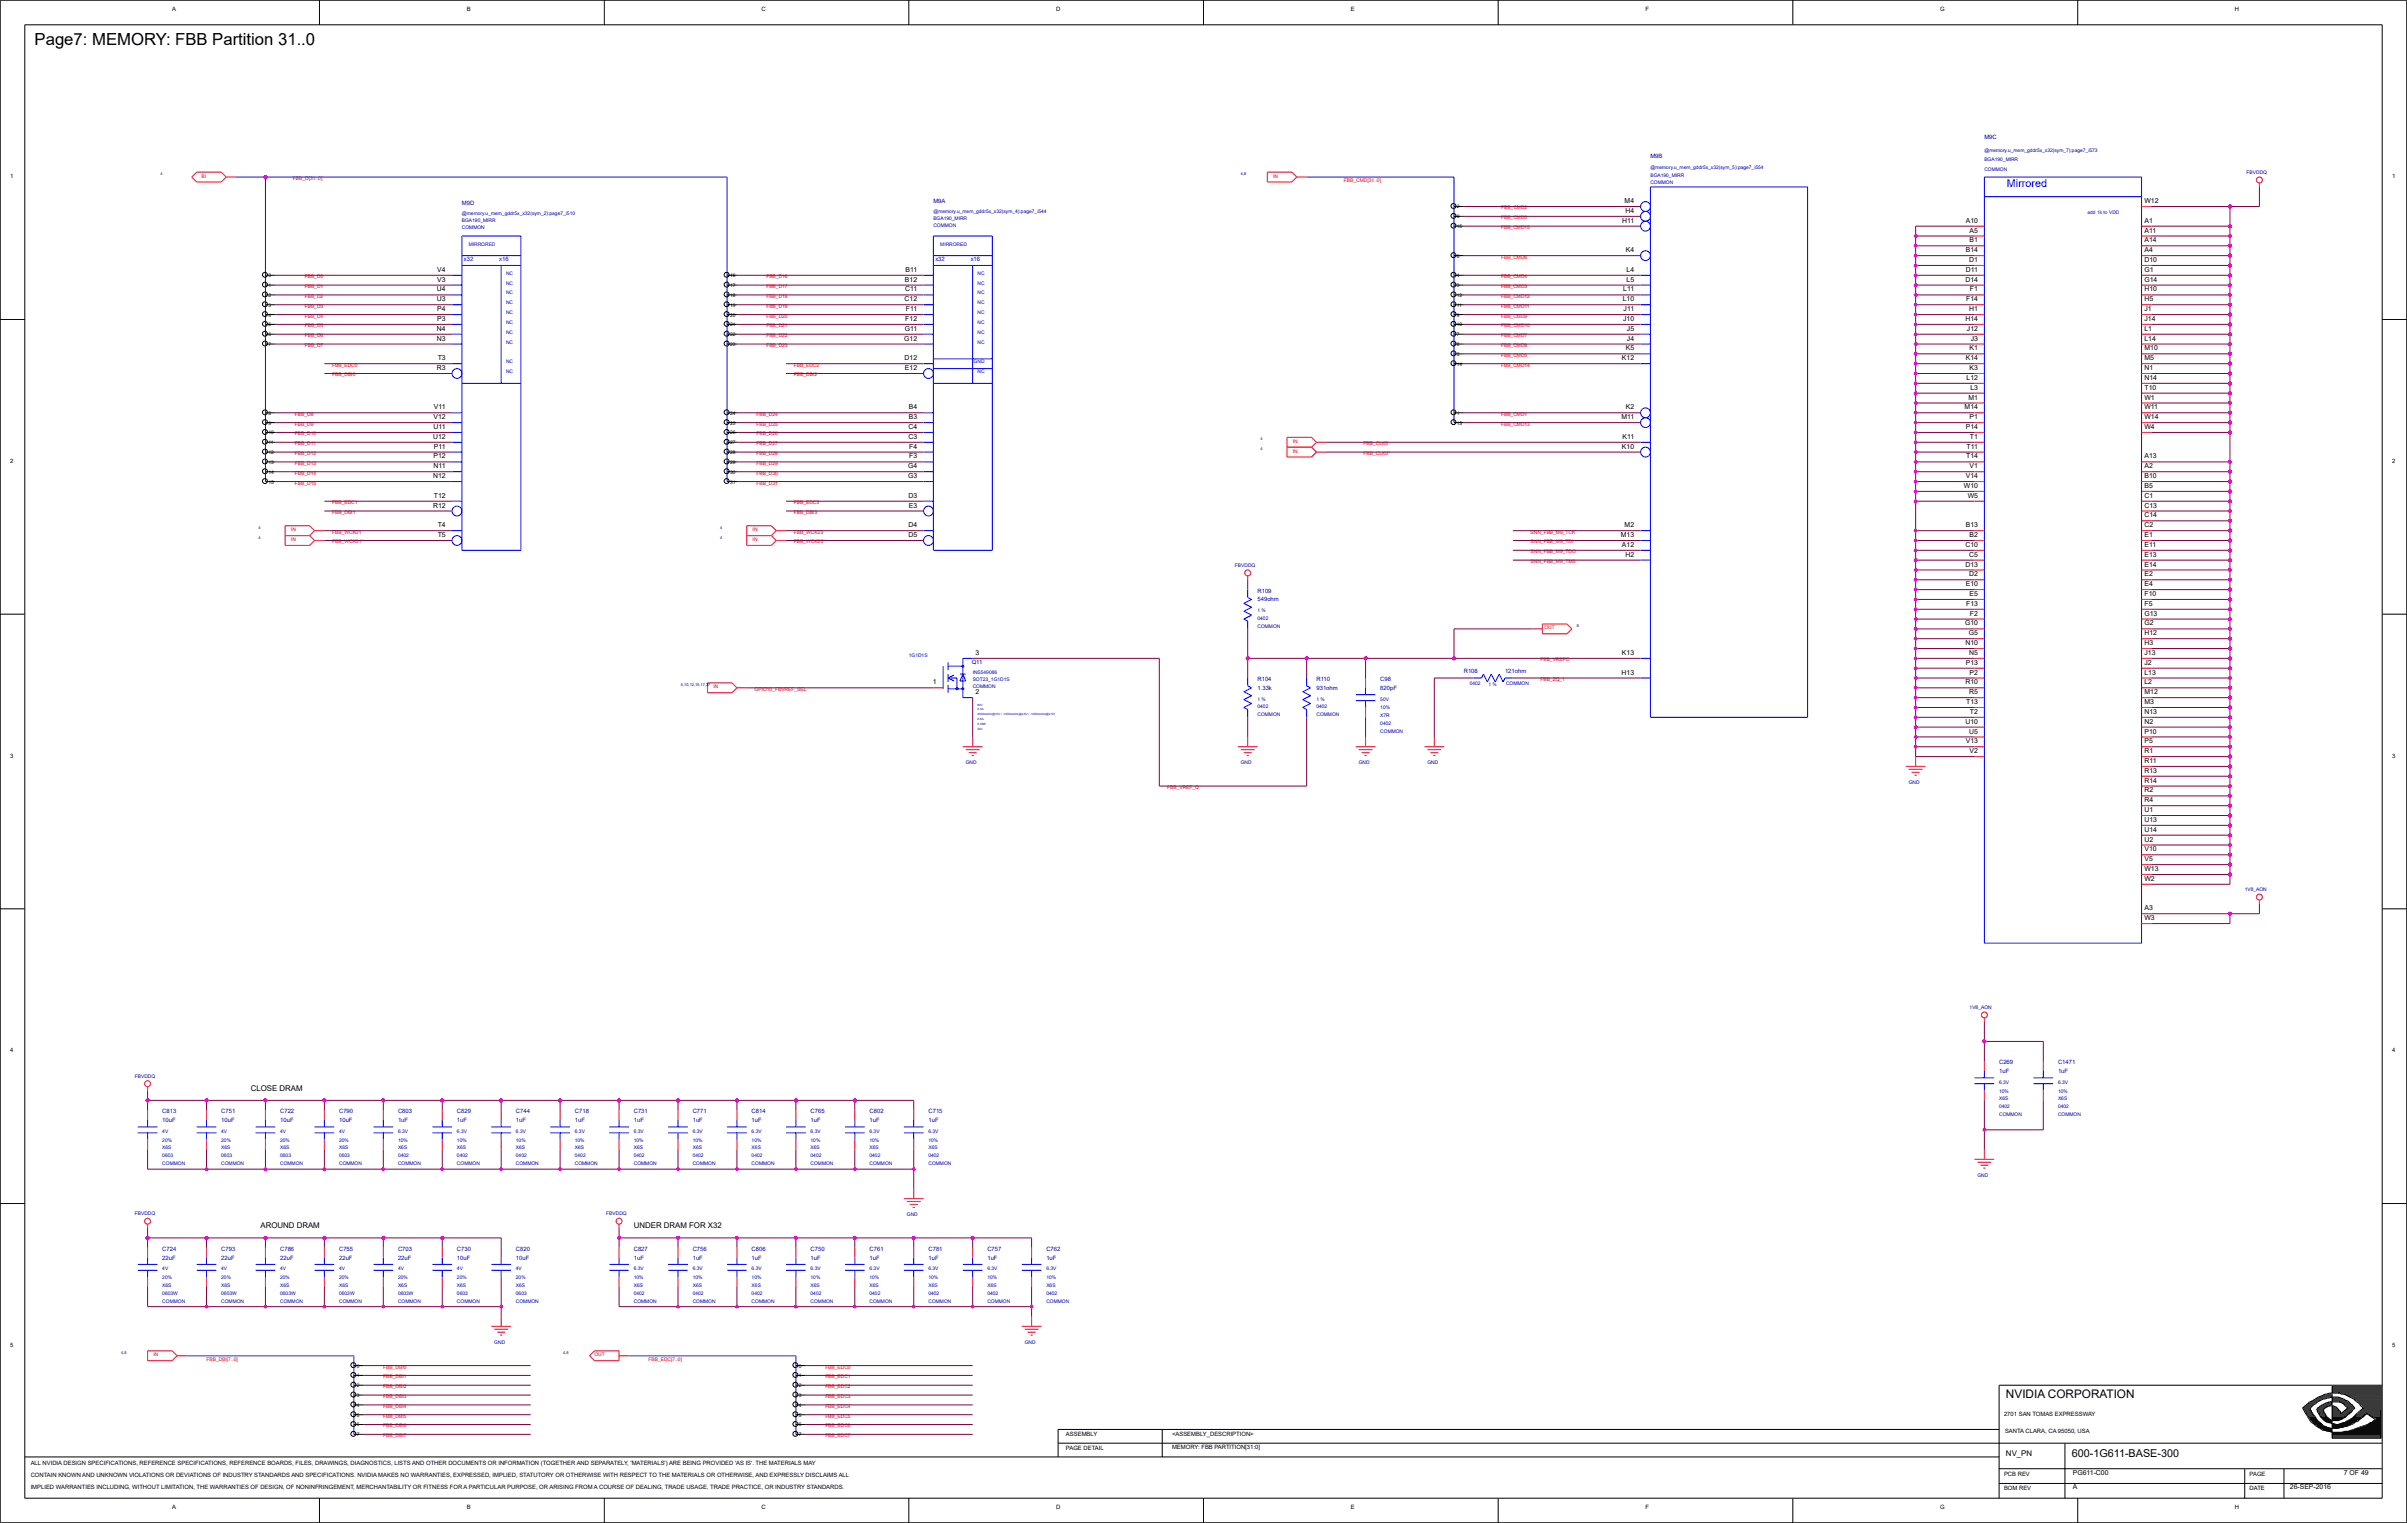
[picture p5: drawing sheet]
<svg xmlns="http://www.w3.org/2000/svg" width="271mm" height="172mm" viewBox="0 0 271 172" stroke-linecap="round" stroke-linejoin="round" font-family="sans-serif">
<defs><g id="words">
<text font-size="1.9" x="3.9" y="5.1">Page7: MEMORY: FBB Partition 31..0</text>
<text font-size="1.3" x="226.1" y="157.6">NVIDIA CORPORATION</text>
<text font-size="1.2" fill="#00f" x="226.2" y="21.1">Mirrored</text>
<text font-size="1.2" x="233.6" y="164.2">600-1G611-BASE-300</text>
<g font-size=".9">
<text x="28.3" y="122.9">CLOSE DRAM</text>
<text x="29.4" y="138.4">AROUND DRAM</text>
<text x="71.4" y="138.4">UNDER DRAM FOR X32</text>
<text x="226.1" y="164.1">NV_PN</text>
</g>
<g font-size=".8">
<text x="183.1" y="22.9">M4</text>
<text x="241.7" y="22.9">W12</text>
<text x="182.9" y="25.1">H11</text>
<text x="183.2" y="24">H4</text>
<text x="183.3" y="28.4">K4</text>
<text x="221.6" y="28.4">B14</text>
<text x="221.6" y="25.1">A10</text>
<text x="222" y="29.5">D1</text>
<text x="222" y="27.3">B1</text>
<text x="222" y="26.2">A5</text>
<text x="241.7" y="29.5">D10</text>
<text x="241.7" y="28.4">A4</text>
<text x="241.7" y="27.3">A14</text>
<text x="241.7" y="26.2">A11</text>
<text x="241.7" y="25.1">A1</text>
<text x="49.3" y="34">U3</text>
<text x="49.3" y="32.9">U4</text>
<text x="49.3" y="35.1">P4</text>
<text x="49.3" y="31.8">V3</text>
<text x="49.3" y="30.6">V4</text>
<text x="102" y="34">C12</text>
<text x="102" y="31.8">B12</text>
<text x="102" y="32.9">C11</text>
<text x="102.1" y="30.6">B11</text>
<text x="102.1" y="35.1">F11</text>
<text x="182.9" y="34">L10</text>
<text x="183" y="32.9">L11</text>
<text x="183" y="35.1">J11</text>
<text x="183.4" y="31.8">L5</text>
<text x="183.4" y="30.6">L4</text>
<text x="221.6" y="31.8">D14</text>
<text x="221.6" y="30.6">D11</text>
<text x="221.6" y="34">F14</text>
<text x="222" y="35.1">H1</text>
<text x="222.1" y="32.9">F1</text>
<text x="241.7" y="35.1">J1</text>
<text x="241.7" y="34">H5</text>
<text x="241.7" y="32.9">H10</text>
<text x="241.7" y="31.8">G14</text>
<text x="241.7" y="30.6">G1</text>
<text x="49.3" y="41.7">R3</text>
<text x="49.3" y="38.4">N3</text>
<text x="49.3" y="37.3">N4</text>
<text x="49.3" y="36.2">P3</text>
<text x="49.3" y="40.6">T3</text>
<text x="101.9" y="38.4">G12</text>
<text x="102" y="40.6">D12</text>
<text x="102" y="37.3">G11</text>
<text x="102" y="41.7">E12</text>
<text x="102.1" y="36.2">F12</text>
<text x="182.8" y="40.6">K12</text>
<text x="183" y="36.2">J10</text>
<text x="183.3" y="39.5">K5</text>
<text x="183.4" y="38.4">J4</text>
<text x="183.4" y="37.3">J5</text>
<text x="221.6" y="36.2">H14</text>
<text x="221.6" y="40.6">K14</text>
<text x="221.7" y="37.3">J12</text>
<text x="222" y="41.7">K3</text>
<text x="222" y="39.5">K1</text>
<text x="222.2" y="38.4">J3</text>
<text x="241.7" y="41.7">N1</text>
<text x="241.7" y="40.6">M5</text>
<text x="241.7" y="39.5">M10</text>
<text x="241.7" y="38.4">L14</text>
<text x="241.7" y="37.3">L1</text>
<text x="241.7" y="36.2">J14</text>
<text x="48.9" y="47.3">V12</text>
<text x="48.9" y="46.1">V11</text>
<text x="102.4" y="47.3">B3</text>
<text x="102.4" y="46.1">B4</text>
<text x="182.8" y="47.3">M11</text>
<text x="183.3" y="46.1">K2</text>
<text x="221.5" y="46.1">M14</text>
<text x="221.7" y="42.8">L12</text>
<text x="221.9" y="45">M1</text>
<text x="222" y="47.3">P1</text>
<text x="222.1" y="43.9">L3</text>
<text x="241.7" y="47.3">W14</text>
<text x="241.7" y="46.1">W11</text>
<text x="241.7" y="45">W1</text>
<text x="241.7" y="43.9">T10</text>
<text x="241.7" y="42.8">N14</text>
<text x="48.8" y="53.9">N12</text>
<text x="48.8" y="49.5">U12</text>
<text x="48.9" y="51.7">P12</text>
<text x="48.9" y="52.8">N11</text>
<text x="48.9" y="48.4">U11</text>
<text x="48.9" y="50.6">P11</text>
<text x="102.4" y="53.9">G3</text>
<text x="102.4" y="52.8">G4</text>
<text x="102.4" y="49.5">C3</text>
<text x="102.4" y="48.4">C4</text>
<text x="102.5" y="51.7">F3</text>
<text x="102.5" y="50.6">F4</text>
<text x="182.8" y="50.6">K10</text>
<text x="182.9" y="49.5">K11</text>
<text x="221.6" y="53.9">V14</text>
<text x="221.6" y="48.4">P14</text>
<text x="221.6" y="51.7">T14</text>
<text x="221.7" y="50.6">T11</text>
<text x="222" y="52.8">V1</text>
<text x="222.1" y="49.5">T1</text>
<text x="241.7" y="53.9">B10</text>
<text x="241.7" y="52.8">A2</text>
<text x="241.7" y="51.7">A13</text>
<text x="241.7" y="48.4">W4</text>
<text x="48.8" y="57.2">R12</text>
<text x="48.9" y="56.1">T12</text>
<text x="49.3" y="59.4">T4</text>
<text x="102.4" y="59.4">D4</text>
<text x="102.4" y="56.1">D3</text>
<text x="102.4" y="57.2">E3</text>
<text x="183.1" y="59.4">M2</text>
<text x="221.4" y="55">W10</text>
<text x="221.6" y="59.4">B13</text>
<text x="221.8" y="56.1">W5</text>
<text x="241.7" y="59.4">C2</text>
<text x="241.7" y="58.3">C14</text>
<text x="241.7" y="57.2">C13</text>
<text x="241.7" y="56.1">C1</text>
<text x="241.7" y="55">B5</text>
<text x="49.3" y="60.5">T5</text>
<text x="102.4" y="60.5">D5</text>
<text x="182.7" y="60.5">M13</text>
<text x="182.8" y="61.6">A12</text>
<text x="183.2" y="62.8">H2</text>
<text x="221.6" y="63.9">D13</text>
<text x="221.6" y="61.6">C10</text>
<text x="222" y="65">D2</text>
<text x="222" y="62.8">C5</text>
<text x="222" y="60.5">B2</text>
<text x="241.7" y="65">E2</text>
<text x="241.7" y="63.9">E14</text>
<text x="241.7" y="62.8">E13</text>
<text x="241.7" y="61.6">E11</text>
<text x="241.7" y="60.5">E1</text>
<text x="221.5" y="70.5">G10</text>
<text x="221.6" y="66.1">E10</text>
<text x="221.6" y="68.3">F13</text>
<text x="221.9" y="71.6">G5</text>
<text x="222" y="67.2">E5</text>
<text x="222.1" y="69.4">F2</text>
<text x="241.7" y="71.6">H12</text>
<text x="241.7" y="70.5">G2</text>
<text x="241.7" y="69.4">G13</text>
<text x="241.7" y="68.3">F5</text>
<text x="241.7" y="67.2">F10</text>
<text x="241.7" y="66.1">E4</text>
<text x="105.2" y="77.2">1</text>
<text x="110" y="73.8">3</text>
<text x="182.8" y="76">H13</text>
<text x="182.8" y="73.8">K13</text>
<text x="221.6" y="77.2">R10</text>
<text x="221.6" y="72.7">N10</text>
<text x="221.6" y="74.9">P13</text>
<text x="222" y="73.8">N5</text>
<text x="222" y="76">P2</text>
<text x="241.7" y="77.2">L2</text>
<text x="241.7" y="76">L13</text>
<text x="241.7" y="74.9">J2</text>
<text x="241.7" y="73.8">J13</text>
<text x="241.7" y="72.7">H3</text>
<text x="110" y="78.3">2</text>
<text x="221.6" y="81.6">U10</text>
<text x="221.6" y="83.8">V13</text>
<text x="221.6" y="79.4">T13</text>
<text x="222" y="82.7">U5</text>
<text x="222" y="78.3">R5</text>
<text x="222.1" y="80.5">T2</text>
<text x="241.7" y="83.8">P5</text>
<text x="241.7" y="82.7">P10</text>
<text x="241.7" y="81.6">N2</text>
<text x="241.7" y="80.5">N13</text>
<text x="241.7" y="79.4">M3</text>
<text x="241.7" y="78.3">M12</text>
<text x="222" y="84.9">V2</text>
<text x="241.7" y="89.3">R2</text>
<text x="241.7" y="88.2">R14</text>
<text x="241.7" y="87.1">R13</text>
<text x="241.7" y="86">R11</text>
<text x="241.7" y="84.9">R1</text>
<text x="241.7" y="96">V10</text>
<text x="241.7" y="94.9">U2</text>
<text x="241.7" y="93.8">U14</text>
<text x="241.7" y="92.7">U13</text>
<text x="241.7" y="91.5">U1</text>
<text x="241.7" y="90.4">R4</text>
<text x="241.7" y="99.3">W2</text>
<text x="241.7" y="98.2">W13</text>
<text x="241.7" y="97.1">V5</text>
<text x="241.7" y="103.7">W3</text>
<text x="241.7" y="102.6">A3</text>
<text x="233.7" y="167.9">A</text>
<text x="233.7" y="166.2">PG611-C00</text>
<text x="258.1" y="167.9">26-SEP-2016</text>
<text x="264.2" y="166.2">7 OF 49</text>
</g>
<g font-size=".7">
<text x="19.4" y="1.2">A</text>
<text x="52.6" y="1.2">B</text>
<text x="85.8" y="1.2">C</text>
<text x="119.1" y="1.2">D</text>
<text x="152.3" y="1.2">E</text>
<text x="185.5" y="1.2">F</text>
<text x="218.7" y="1.2">G</text>
<text x="251.9" y="1.2">H</text>
<text x="1.1" y="20.1">1</text>
<text x="269.7" y="20.1">1</text>
<text x="1.1" y="52.2">2</text>
<text x="269.7" y="52.2">2</text>
<text x="1.1" y="85.4">3</text>
<text x="269.7" y="85.4">3</text>
<text x="1.1" y="118.6">4</text>
<text x="269.7" y="118.6">4</text>
<text x="1.1" y="151.8">5</text>
<text x="269.7" y="151.8">5</text>
<text x="120.2" y="161.9">ASSEMBLY</text>
<text x="132.1" y="161.9">&lt;ASSEMBLY_DESCRIPTION&gt;</text>
<text x="225.9" y="159.6">2701 SAN TOMAS EXPRESSWAY</text>
<text x="226" y="161.6">SANTA CLARA, CA 95050, USA</text>
<text x="3.5" y="165.1">ALL NVIDIA DESIGN SPECIFICATIONS, REFERENCE SPECIFICATIONS, REFERENCE BOARDS, FILES, DRAWINGS, DIAGNOSTICS, LISTS AND OTHER DOCUMENTS OR INFORMATION (TOGETHER AND SEPARATELY, 'MATERIALS') ARE BEING PROVIDED 'AS IS'. THE MATERIALS MAY</text>
<text x="3.5" y="167.9">IMPLIED WARRANTIES INCLUDING, WITHOUT LIMITATION, THE WARRANTIES OF DESIGN, OF NONINFRINGEMENT, MERCHANTABILITY OR FITNESS FOR A PARTICULAR PURPOSE, OR ARISING FROM A COURSE OF DEALING, TRADE USAGE, TRADE PRACTICE, OR INDUSTRY STANDARDS.</text>
<text x="3.5" y="166.5">CONTAIN KNOWN AND UNKNOWN VIOLATIONS OR DEVIATIONS OF INDUSTRY STANDARDS AND SPECIFICATIONS. NVIDIA MAKES NO WARRANTIES, EXPRESSED, IMPLIED, STATUTORY OR OTHERWISE WITH RESPECT TO THE MATERIALS OR OTHERWISE, AND EXPRESSLY DISCLAIMS ALL</text>
<text x="120.2" y="163.5">PAGE DETAIL</text>
<text x="132.1" y="163.4">MEMORY: FBB PARTITION[31:0]</text>
<text x="225.9" y="166.3">PCB REV</text>
<text x="253.6" y="166.3">PAGE</text>
<text x="19.4" y="170.1">A</text>
<text x="52.6" y="170.1">B</text>
<text x="85.8" y="170.1">C</text>
<text x="119.1" y="170.1">D</text>
<text x="152.3" y="170.1">E</text>
<text x="185.5" y="170.1">F</text>
<text x="218.7" y="170.1">G</text>
<text x="225.9" y="168">BOM REV</text>
<text x="251.9" y="170.1">H</text>
<text x="253.6" y="168">DATE</text>
</g>
<g font-size=".7" fill="#0000a0">
<text x="186.1" y="17.9">M9B</text>
<text x="223.7" y="15.6">M9C</text>
<text x="52.1" y="23.1">M9D</text>
<text x="105.2" y="22.8">M9A</text>
<text x="141.8" y="66.8">R109</text>
<text x="141.8" y="67.8">549ohm</text>
<text x="109.5" y="74.9">Q11</text>
<text x="141.8" y="76.8">R104</text>
<text x="141.8" y="77.8">1.33k</text>
<text x="148.4" y="76.8">R110</text>
<text x="148.4" y="77.8">931ohm</text>
<text x="155.6" y="76.8">C98</text>
<text x="155.6" y="77.8">820pF</text>
<text x="165" y="75.9">R108</text>
<text x="169.7" y="75.9">121ohm</text>
<text x="225.4" y="119.9">C269</text>
<text x="232" y="119.9">C1471</text>
<text x="18.3" y="125.5">C813</text>
<text x="24.9" y="125.5">C751</text>
<text x="31.6" y="125.5">C722</text>
<text x="38.2" y="125.5">C790</text>
<text x="44.9" y="125.5">C803</text>
<text x="51.5" y="125.5">C829</text>
<text x="58.2" y="125.5">C744</text>
<text x="64.8" y="125.5">C718</text>
<text x="71.4" y="125.5">C731</text>
<text x="78.1" y="125.5">C771</text>
<text x="84.7" y="125.5">C814</text>
<text x="91.4" y="125.5">C765</text>
<text x="98" y="125.5">C802</text>
<text x="104.7" y="125.5">C715</text>
<text x="225.4" y="120.9">1uF</text>
<text x="232" y="120.9">1uF</text>
<text x="18.3" y="126.5">10uF</text>
<text x="24.9" y="126.5">10uF</text>
<text x="31.6" y="126.5">10uF</text>
<text x="38.2" y="126.5">10uF</text>
<text x="44.9" y="126.5">1uF</text>
<text x="51.5" y="126.5">1uF</text>
<text x="58.2" y="126.5">1uF</text>
<text x="64.8" y="126.5">1uF</text>
<text x="71.4" y="126.5">1uF</text>
<text x="78.1" y="126.5">1uF</text>
<text x="84.7" y="126.5">1uF</text>
<text x="91.4" y="126.5">1uF</text>
<text x="98" y="126.5">1uF</text>
<text x="104.7" y="126.5">1uF</text>
<text x="18.3" y="141">C724</text>
<text x="18.3" y="142">22uF</text>
<text x="24.9" y="141">C793</text>
<text x="24.9" y="142">22uF</text>
<text x="31.6" y="141">C786</text>
<text x="31.6" y="142">22uF</text>
<text x="38.2" y="141">C755</text>
<text x="38.2" y="142">22uF</text>
<text x="44.9" y="141">C703</text>
<text x="44.9" y="142">22uF</text>
<text x="51.5" y="141">C730</text>
<text x="51.5" y="142">10uF</text>
<text x="58.2" y="141">C820</text>
<text x="58.2" y="142">10uF</text>
<text x="71.4" y="141">C827</text>
<text x="71.4" y="142">1uF</text>
<text x="78.1" y="141">C756</text>
<text x="78.1" y="142">1uF</text>
<text x="84.7" y="141">C806</text>
<text x="84.7" y="142">1uF</text>
<text x="91.4" y="141">C750</text>
<text x="91.4" y="142">1uF</text>
<text x="98" y="141">C761</text>
<text x="98" y="142">1uF</text>
<text x="104.7" y="141">C781</text>
<text x="104.7" y="142">1uF</text>
<text x="111.3" y="141">C757</text>
<text x="111.3" y="142">1uF</text>
<text x="118" y="141">C762</text>
<text x="118" y="142">1uF</text>
</g>
<g font-size=".7" fill="#00f">
<text x="52.3" y="29.4">x32</text>
<text x="56.3" y="29.4">x16</text>
<text x="105.4" y="29.4">x32</text>
<text x="109.4" y="29.4">x16</text>
</g>
<g font-size=".6" fill="#0000a0">
<text x="223.7" y="17.1">@memory.u_mem_gddr5x_x32(sym_7):page7_i573</text>
<text x="186.1" y="19.1">@memory.u_mem_gddr5x_x32(sym_5):page7_i554</text>
<text x="186.1" y="20.7">COMMON</text>
<text x="186.1" y="20">BGA190_MIRR</text>
<text x="223.7" y="19.3">COMMON</text>
<text x="223.7" y="18.2">BGA190_MIRR</text>
<text x="253.3" y="19.6">FBVDDQ</text>
<text x="52.1" y="24.3">@memory.u_mem_gddr5x_x32(sym_2):page7_i510</text>
<text x="52.1" y="25.8">COMMON</text>
<text x="52.1" y="25.1">BGA190_MIRR</text>
<text x="105.2" y="24.1">@memory.u_mem_gddr5x_x32(sym_4):page7_i544</text>
<text x="105.2" y="24.8">BGA190_MIRR</text>
<text x="105.2" y="25.6">COMMON</text>
<text x="139.2" y="63.9">FBVDDQ</text>
<text x="141.8" y="69">1 %</text>
<text x="141.8" y="70.8">COMMON</text>
<text x="141.8" y="69.9">0402</text>
<text x="102.5" y="74.1">1G1D1S</text>
<text x="109.6" y="76">INS549086</text>
<text x="109.6" y="77.5">COMMON</text>
<text x="109.6" y="76.8">SOT23_1G1D1S</text>
<text x="165.7" y="77.2">0402</text>
<text x="167.8" y="77.3">1 %</text>
<text x="169.8" y="77.2">COMMON</text>
<text x="141.8" y="79">1 %</text>
<text x="141.8" y="80.7">COMMON</text>
<text x="141.8" y="79.9">0402</text>
<text x="148.4" y="80.7">COMMON</text>
<text x="148.4" y="79.9">0402</text>
<text x="148.4" y="79">1 %</text>
<text x="155.6" y="80.9">X7R</text>
<text x="155.6" y="79">50V</text>
<text x="155.6" y="80">10%</text>
<text x="155.6" y="81.7">0402</text>
<text x="155.6" y="82.6">COMMON</text>
<text x="108.9" y="86.2">GND</text>
<text x="139.9" y="86.2">GND</text>
<text x="153.2" y="86.2">GND</text>
<text x="160.9" y="86.2">GND</text>
<text x="215.2" y="88.4">GND</text>
<text x="253" y="100.5">1V8_AON</text>
<text x="222" y="113.7">1V8_AON</text>
<text x="15.2" y="121.5">FBVDDQ</text>
<text x="225.4" y="123.2">10%</text>
<text x="225.4" y="124">X6S</text>
<text x="225.4" y="124.9">0402</text>
<text x="225.4" y="122.2">6.3V</text>
<text x="225.4" y="125.8">COMMON</text>
<text x="232" y="122.2">6.3V</text>
<text x="232" y="123.2">10%</text>
<text x="232" y="124">X6S</text>
<text x="232" y="124.9">0402</text>
<text x="232" y="125.8">COMMON</text>
<text x="18.3" y="131.4">COMMON</text>
<text x="18.3" y="128.7">20%</text>
<text x="18.3" y="129.6">X6S</text>
<text x="18.3" y="130.5">0603</text>
<text x="18.3" y="127.7">4V</text>
<text x="24.9" y="131.4">COMMON</text>
<text x="24.9" y="128.7">20%</text>
<text x="24.9" y="129.6">X6S</text>
<text x="24.9" y="130.5">0603</text>
<text x="24.9" y="127.7">4V</text>
<text x="31.6" y="131.4">COMMON</text>
<text x="31.6" y="128.7">20%</text>
<text x="31.6" y="129.6">X6S</text>
<text x="31.6" y="130.5">0603</text>
<text x="31.6" y="127.7">4V</text>
<text x="38.2" y="128.7">20%</text>
<text x="38.2" y="127.7">4V</text>
<text x="38.2" y="130.5">0603</text>
<text x="38.2" y="129.6">X6S</text>
<text x="38.2" y="131.4">COMMON</text>
<text x="44.9" y="127.7">6.3V</text>
<text x="44.9" y="128.7">10%</text>
<text x="44.9" y="129.6">X6S</text>
<text x="44.9" y="130.5">0402</text>
<text x="44.9" y="131.4">COMMON</text>
<text x="51.5" y="127.7">6.3V</text>
<text x="51.5" y="128.7">10%</text>
<text x="51.5" y="129.6">X6S</text>
<text x="51.5" y="130.5">0402</text>
<text x="51.5" y="131.4">COMMON</text>
<text x="58.2" y="130.5">0402</text>
<text x="58.2" y="131.4">COMMON</text>
<text x="58.2" y="127.7">6.3V</text>
<text x="58.2" y="128.7">10%</text>
<text x="58.2" y="129.6">X6S</text>
<text x="64.8" y="131.4">COMMON</text>
<text x="64.8" y="130.5">0402</text>
<text x="64.8" y="129.6">X6S</text>
<text x="64.8" y="128.7">10%</text>
<text x="64.8" y="127.7">6.3V</text>
<text x="71.4" y="127.7">6.3V</text>
<text x="71.4" y="128.7">10%</text>
<text x="71.4" y="129.6">X6S</text>
<text x="71.4" y="130.5">0402</text>
<text x="71.4" y="131.4">COMMON</text>
<text x="78.1" y="130.5">0402</text>
<text x="78.1" y="127.7">6.3V</text>
<text x="78.1" y="128.7">10%</text>
<text x="78.1" y="129.6">X6S</text>
<text x="78.1" y="131.4">COMMON</text>
<text x="84.7" y="129.6">X6S</text>
<text x="84.7" y="127.7">6.3V</text>
<text x="84.7" y="128.7">10%</text>
<text x="84.7" y="130.5">0402</text>
<text x="84.7" y="131.4">COMMON</text>
<text x="91.4" y="131.4">COMMON</text>
<text x="91.4" y="130.5">0402</text>
<text x="91.4" y="127.7">6.3V</text>
<text x="91.4" y="128.7">10%</text>
<text x="91.4" y="129.6">X6S</text>
<text x="98" y="127.7">6.3V</text>
<text x="98" y="128.7">10%</text>
<text x="98" y="129.6">X6S</text>
<text x="98" y="130.5">0402</text>
<text x="98" y="131.4">COMMON</text>
<text x="104.7" y="131.4">COMMON</text>
<text x="104.7" y="130.5">0402</text>
<text x="104.7" y="128.7">10%</text>
<text x="104.7" y="127.7">6.3V</text>
<text x="104.7" y="129.6">X6S</text>
<text x="15.2" y="137">FBVDDQ</text>
<text x="68.3" y="137">FBVDDQ</text>
<text x="102.2" y="137.1">GND</text>
<text x="222.9" y="132.7">GND</text>
<text x="18.3" y="143.2">4V</text>
<text x="24.9" y="143.2">4V</text>
<text x="31.6" y="143.2">4V</text>
<text x="38.2" y="143.2">4V</text>
<text x="44.9" y="143.2">4V</text>
<text x="51.5" y="143.2">4V</text>
<text x="58.2" y="143.2">4V</text>
<text x="71.4" y="143.2">6.3V</text>
<text x="78.1" y="143.2">6.3V</text>
<text x="84.7" y="143.2">6.3V</text>
<text x="91.4" y="143.2">6.3V</text>
<text x="98" y="143.2">6.3V</text>
<text x="104.7" y="143.2">6.3V</text>
<text x="111.3" y="143.2">6.3V</text>
<text x="118" y="143.2">6.3V</text>
<text x="18.3" y="146.9">COMMON</text>
<text x="18.3" y="144.2">20%</text>
<text x="18.3" y="145.1">X6S</text>
<text x="18.3" y="146">0603W</text>
<text x="24.9" y="145.1">X6S</text>
<text x="24.9" y="144.2">20%</text>
<text x="24.9" y="146.9">COMMON</text>
<text x="24.9" y="146">0603W</text>
<text x="31.6" y="146">0603W</text>
<text x="31.6" y="145.1">X6S</text>
<text x="31.6" y="144.2">20%</text>
<text x="31.6" y="146.9">COMMON</text>
<text x="38.2" y="146">0603W</text>
<text x="38.2" y="145.1">X6S</text>
<text x="38.2" y="144.2">20%</text>
<text x="38.2" y="146.9">COMMON</text>
<text x="44.9" y="146.9">COMMON</text>
<text x="44.9" y="145.1">X6S</text>
<text x="44.9" y="146">0603W</text>
<text x="44.9" y="144.2">20%</text>
<text x="51.5" y="146">0603</text>
<text x="51.5" y="144.2">20%</text>
<text x="51.5" y="145.1">X6S</text>
<text x="51.5" y="146.9">COMMON</text>
<text x="58.2" y="146">0603</text>
<text x="58.2" y="146.9">COMMON</text>
<text x="58.2" y="144.2">20%</text>
<text x="58.2" y="145.1">X6S</text>
<text x="71.4" y="146.9">COMMON</text>
<text x="71.4" y="146">0402</text>
<text x="71.4" y="145.1">X6S</text>
<text x="71.4" y="144.2">10%</text>
<text x="78.1" y="146.9">COMMON</text>
<text x="78.1" y="146">0402</text>
<text x="78.1" y="145.1">X6S</text>
<text x="78.1" y="144.2">10%</text>
<text x="84.7" y="146.9">COMMON</text>
<text x="84.7" y="146">0402</text>
<text x="84.7" y="145.1">X6S</text>
<text x="84.7" y="144.2">10%</text>
<text x="91.4" y="144.2">10%</text>
<text x="91.4" y="146.9">COMMON</text>
<text x="91.4" y="146">0402</text>
<text x="91.4" y="145.1">X6S</text>
<text x="98" y="146.9">COMMON</text>
<text x="98" y="146">0402</text>
<text x="98" y="145.1">X6S</text>
<text x="98" y="144.2">10%</text>
<text x="104.7" y="146.9">COMMON</text>
<text x="104.7" y="146">0402</text>
<text x="104.7" y="145.1">X6S</text>
<text x="104.7" y="144.2">10%</text>
<text x="111.3" y="146.9">COMMON</text>
<text x="111.3" y="146">0402</text>
<text x="111.3" y="145.1">X6S</text>
<text x="111.3" y="144.2">10%</text>
<text x="118" y="146">0402</text>
<text x="118" y="146.9">COMMON</text>
<text x="118" y="145.1">X6S</text>
<text x="118" y="144.2">10%</text>
<text x="55.7" y="151.5">GND</text>
<text x="115.5" y="151.5">GND</text>
</g>
<g font-size=".6" fill="#f00">
<text x="22.7" y="20">BI</text>
<text x="33" y="20.3">FBB_D[31..0]</text>
<text x="143.5" y="20">IN</text>
<text x="151.5" y="20.5">FBB_CMD[31..0]</text>
<text x="169.2" y="23.6">FBB_CMD2</text>
<text x="169.2" y="24.7">FBB_CMD0</text>
<text x="169.2" y="25.8">FBB_CMD15</text>
<text x="169.2" y="29.1">FBB_CMD6</text>
<text x="34.4" y="31.4">FBB_D0</text>
<text x="34.4" y="32.5">FBB_D1</text>
<text x="34.4" y="33.6">FBB_D2</text>
<text x="34.4" y="34.7">FBB_D3</text>
<text x="34.4" y="35.8">FBB_D4</text>
<text x="86.4" y="31.4">FBB_D16</text>
<text x="86.4" y="32.5">FBB_D17</text>
<text x="86.4" y="33.6">FBB_D18</text>
<text x="86.4" y="34.7">FBB_D19</text>
<text x="86.4" y="35.8">FBB_D20</text>
<text x="169.2" y="34.7">FBB_CMD11</text>
<text x="169.2" y="33.6">FBB_CMD12</text>
<text x="169.2" y="32.5">FBB_CMD3</text>
<text x="169.2" y="31.4">FBB_CMD4</text>
<text x="169.2" y="35.8">FBB_CMD9</text>
<text x="34.4" y="36.9">FBB_D5</text>
<text x="34.4" y="38">FBB_D6</text>
<text x="34.4" y="39.1">FBB_D7</text>
<text x="37.5" y="41.3">FBB_EDC0</text>
<text x="86.4" y="36.9">FBB_D21</text>
<text x="86.4" y="38">FBB_D22</text>
<text x="86.4" y="39.1">FBB_D23</text>
<text x="89.5" y="41.3">FBB_EDC2</text>
<text x="169.2" y="36.9">FBB_CMD10</text>
<text x="169.2" y="41.3">FBB_CMD14</text>
<text x="169.2" y="40.2">FBB_CMD5</text>
<text x="169.2" y="38">FBB_CMD7</text>
<text x="169.2" y="39.1">FBB_CMD8</text>
<text x="33.2" y="46.9">FBB_D8</text>
<text x="33.2" y="48">FBB_D9</text>
<text x="37.5" y="42.4">FBB_DBI0</text>
<text x="85.3" y="46.9">FBB_D24</text>
<text x="85.3" y="48">FBB_D25</text>
<text x="89.5" y="42.4">FBB_DBI2</text>
<text x="169.2" y="48">FBB_CMD13</text>
<text x="169.2" y="46.9">FBB_CMD1</text>
<text x="33.2" y="49.1">FBB_D10</text>
<text x="33.2" y="50.2">FBB_D11</text>
<text x="33.2" y="51.3">FBB_D12</text>
<text x="33.2" y="52.4">FBB_D13</text>
<text x="33.2" y="53.5">FBB_D14</text>
<text x="85.3" y="49.1">FBB_D26</text>
<text x="85.3" y="50.2">FBB_D27</text>
<text x="85.3" y="51.3">FBB_D28</text>
<text x="85.3" y="52.4">FBB_D29</text>
<text x="85.3" y="53.5">FBB_D30</text>
<text x="145.7" y="51">IN</text>
<text x="145.7" y="49.9">IN</text>
<text x="153.7" y="50.2">FBB_CLK0</text>
<text x="153.7" y="51.3">FBB_CLK0*</text>
<text x="32.8" y="59.9">IN</text>
<text x="33.2" y="54.6">FBB_D15</text>
<text x="37.5" y="57.9">FBB_DBI1</text>
<text x="37.5" y="56.8">FBB_EDC1</text>
<text x="84.8" y="59.9">IN</text>
<text x="85.3" y="54.6">FBB_D31</text>
<text x="89.5" y="57.9">FBB_DBI3</text>
<text x="89.5" y="56.8">FBB_EDC3</text>
<text x="32.8" y="61">IN</text>
<text x="37.5" y="60.2">FBB_WCK01</text>
<text x="37.5" y="61.3">FBB_WCK01*</text>
<text x="84.8" y="61">IN</text>
<text x="89.5" y="60.2">FBB_WCK23</text>
<text x="89.5" y="61.3">FBB_WCK23*</text>
<text x="172.5" y="60.2">SNN_FBB_M9_TCK</text>
<text x="172.5" y="61.3">SNN_FBB_M9_TDI</text>
<text x="172.5" y="62.4">SNN_FBB_M9_TDO</text>
<text x="172.5" y="63.5">SNN_FBB_M9_TMS</text>
<text x="174.1" y="70.9">OUT</text>
<text x="80.4" y="77.6">IN</text>
<text x="85.1" y="77.9">GPIO10_FBVREF_SEL</text>
<text x="173.7" y="74.5">FBB_VREFC</text>
<text x="173.7" y="76.8">FBB_ZQ_1</text>
<text x="131.6" y="88.9">FBB_VREF_Q</text>
<text x="17.3" y="152.9">IN</text>
<text x="23.3" y="153.4">FBB_DBI[7..0]</text>
<text x="43.2" y="154.3">FBB_DBI0</text>
<text x="43.2" y="155.4">FBB_DBI1</text>
<text x="67" y="152.9">OUT</text>
<text x="73.1" y="153.4">FBB_EDC[7..0]</text>
<text x="93" y="154.3">FBB_EDC0</text>
<text x="93" y="155.4">FBB_EDC1</text>
<text x="43.2" y="156.5">FBB_DBI2</text>
<text x="43.2" y="157.6">FBB_DBI3</text>
<text x="43.2" y="158.7">FBB_DBI4</text>
<text x="43.2" y="159.8">FBB_DBI5</text>
<text x="43.2" y="160.9">FBB_DBI6</text>
<text x="93" y="156.5">FBB_EDC2</text>
<text x="93" y="157.6">FBB_EDC3</text>
<text x="93" y="158.7">FBB_EDC4</text>
<text x="93" y="159.8">FBB_EDC5</text>
<text x="93" y="160.9">FBB_EDC6</text>
<text x="43.2" y="162">FBB_DBI7</text>
<text x="93" y="162">FBB_EDC7</text>
</g>
<g font-size=".6">
<text x="164.2" y="23.5">2</text>
<text x="164.2" y="29">6</text>
<text x="164.2" y="25.7">15</text>
<text x="164.2" y="24.6">0</text>
<text x="30.3" y="35.7">4</text>
<text x="30.3" y="34.6">3</text>
<text x="30.3" y="33.5">2</text>
<text x="30.3" y="32.4">1</text>
<text x="30.3" y="31.3">0</text>
<text x="82.3" y="35.7">20</text>
<text x="82.3" y="34.6">19</text>
<text x="82.3" y="33.5">18</text>
<text x="82.3" y="32.4">17</text>
<text x="82.3" y="31.3">16</text>
<text x="164.2" y="35.7">9</text>
<text x="164.2" y="34.6">11</text>
<text x="164.2" y="33.5">12</text>
<text x="164.2" y="32.4">3</text>
<text x="164.2" y="31.3">4</text>
<text x="30.3" y="39">7</text>
<text x="30.3" y="37.9">6</text>
<text x="30.3" y="36.8">5</text>
<text x="82.3" y="39">23</text>
<text x="82.3" y="37.9">22</text>
<text x="82.3" y="36.8">21</text>
<text x="164.2" y="41.2">14</text>
<text x="164.2" y="40.1">5</text>
<text x="164.2" y="39">8</text>
<text x="164.2" y="37.9">7</text>
<text x="164.2" y="36.8">10</text>
<text x="30.3" y="47.9">9</text>
<text x="30.3" y="46.8">8</text>
<text x="82.3" y="47.9">25</text>
<text x="82.3" y="46.8">24</text>
<text x="164.2" y="47.9">13</text>
<text x="164.2" y="46.8">1</text>
<text x="30.3" y="53.4">14</text>
<text x="30.3" y="52.3">13</text>
<text x="30.3" y="51.2">12</text>
<text x="30.3" y="50.1">11</text>
<text x="30.3" y="49">10</text>
<text x="82.3" y="53.4">30</text>
<text x="82.3" y="52.3">29</text>
<text x="82.3" y="51.2">28</text>
<text x="82.3" y="50.1">27</text>
<text x="82.3" y="49">26</text>
<text x="30.3" y="54.5">15</text>
<text x="82.3" y="54.5">31</text>
<text x="40.2" y="155.3">1</text>
<text x="40.2" y="154.2">0</text>
<text x="90.1" y="155.3">1</text>
<text x="90.1" y="154.2">0</text>
<text x="40.2" y="161.9">7</text>
<text x="40.2" y="160.8">6</text>
<text x="40.2" y="159.7">5</text>
<text x="40.2" y="158.6">4</text>
<text x="40.2" y="157.5">3</text>
<text x="40.2" y="156.4">2</text>
<text x="90.1" y="161.9">7</text>
<text x="90.1" y="160.8">6</text>
<text x="90.1" y="159.7">5</text>
<text x="90.1" y="158.6">4</text>
<text x="90.1" y="157.5">3</text>
<text x="90.1" y="156.4">2</text>
</g>
<g font-size=".6" fill="#00f">
<text x="52.8" y="27.8">MIRRORED</text>
<text x="106" y="27.8">MIRRORED</text>
<text x="235.3" y="24.1">add 1k to VDD</text>
<text x="57.1" y="35.4">NC</text>
<text x="57.1" y="34.3">NC</text>
<text x="57.1" y="33.2">NC</text>
<text x="57.1" y="31">NC</text>
<text x="57.1" y="32.1">NC</text>
<text x="110.2" y="35.4">NC</text>
<text x="110.2" y="34.3">NC</text>
<text x="110.2" y="33.2">NC</text>
<text x="110.2" y="32.1">NC</text>
<text x="110.2" y="31">NC</text>
<text x="57.1" y="38.7">NC</text>
<text x="57.1" y="36.5">NC</text>
<text x="57.1" y="37.6">NC</text>
<text x="57.1" y="40.9">NC</text>
<text x="109.8" y="40.9">GND</text>
<text x="110.2" y="36.5">NC</text>
<text x="110.2" y="37.6">NC</text>
<text x="110.2" y="38.7">NC</text>
<text x="57.1" y="42">NC</text>
<text x="110.2" y="42">NC</text>
</g>
<g font-size=".4" fill="#0000a0">
<text x="18.1" y="19.7">4</text>
<text x="139.9" y="19.7">4,8</text>
<text x="142.1" y="50.7">4</text>
<text x="142.1" y="49.6">4</text>
<text x="29.1" y="59.6">4</text>
<text x="81.2" y="59.6">4</text>
<text x="29.1" y="60.7">4</text>
<text x="81.2" y="60.7">4</text>
<text x="177.7" y="70.7">8</text>
<text x="76.8" y="77.3">5,10,12,15,17,27</text>
<text x="13.6" y="152.6">4,8</text>
<text x="63.5" y="152.6">4,8</text>
</g>
<g font-size=".3" fill="#0000a0">
<text x="110.2" y="80.6">2000mohm@10V / -1000mohm@4.5V / -1000mohm@2.5V</text>
<text x="110.2" y="82.3">20V</text>
<text x="110.2" y="81.7">0.35W</text>
<text x="110.2" y="79.5">60V</text>
<text x="110.2" y="80.1">0.3A</text>
<text x="110.2" y="81.2">0.8A</text>
</g>
</g></defs>
<g fill="none" stroke="#00f" stroke-width=".11">
<path d="M26.6 20h55.4v34.3M29.9 20v34.3M147.3 20h16.6v27.6M223.7 20h17.7v86.3h-17.7zM51 38.8h1.1M51 37.7h1.1M51 36.6h1.1M51 34.4h1.1M51 35.5h1.1M51 33.2h1.1M51 31h1.1M51 32.1h1.1"/>
<path d="M52.1 26.6h6.6v35.4h-6.6zM52.1 28.8h6.6M52.1 29.9h6.6M56.5 29.9v13.3M104.1 38.8h1.1M104.1 37.7h1.1M104.1 36.6h1.1M104.1 34.4h1.1M104.1 35.5h1.1M104.1 33.2h1.1M104.1 31h1.1M104.1 32.1h1.1"/>
<path d="M105.2 26.6h6.7v35.4h-6.7zM105.2 28.8h6.7M105.2 29.9h6.7M109.6 29.9v13.3M184.9 38.8h1.2M184.9 37.7h1.2M184.9 36.6h1.2M184.9 34.4h1.2M184.9 35.5h1.2M184.9 33.2h1.2M184.9 31h1.2M184.9 32.1h1.2"/>
<path d="M184.9 39.9h1.2M186.1 21.1h17.7v59.8h-17.7zM223.7 22.2h17.7M51 59.8h1.1M51 56.5h1.1M51 53.2h1.1M51 54.3h1.1M51 52.1h1.1M51 51h1.1M51 48.7h1.1M51 49.9h1.1M51 47.6h1.1"/>
<path d="M51 46.5h1.1M51 41h1.1M52.1 43.2h6.6M104.1 59.8h1.1M104.1 56.5h1.1M104.1 53.2h1.1M104.1 54.3h1.1M104.1 52.1h1.1M104.1 51h1.1M104.1 48.7h1.1M104.1 49.9h1.1M104.1 47.6h1.1"/>
<path d="M104.1 46.5h1.1M104.1 41h1.1M105.2 43.2h6.7M105.2 41.6h6.7M105.2 40.4h6.7M184.9 59.8h1.2M184.9 49.9h1.2M184.9 41h1.2M106.3 75.1v2.5M106.9 76.4h1v1.2M106.9 75.1h1.6M106.9 77.6h1.6"/>
<path d="M106.9 74.7v.8M106.9 76v.9M106.9 77.2v.9M108.2 76h.7M108.2 76.8h.7M109.6 74.2h-1.1v4.4h1.1M140.7 66.5v.9M140.7 70v.9M140.7 76.4v.9M140.7 80v.9M147.3 76.4v.9M147.3 80v.9"/>
<path d="M152.8 78.3h2.2M152.8 79h2.2M153.9 77.5v.8M153.9 79v.8M166.1 76.4h.9M169.7 76.4h.9M184.9 62h1.2M184.9 76.4h1.2M184.9 74.2h1.2M184.9 63.1h1.2M184.9 60.9h1.2M15.5 127h2.2"/>
<path d="M15.5 127.7h2.2M16.6 126.3v.7M16.6 127.7v.8M22.2 127h2.2M22.2 127.7h2.2M23.3 126.3v.7M23.3 127.7v.8M28.8 127h2.2M28.8 127.7h2.2M29.9 126.3v.7M29.9 127.7v.8M35.5 127h2.2"/>
<path d="M35.5 127.7h2.2M36.6 126.3v.7M36.6 127.7v.8M42.1 127h2.2M42.1 127.7h2.2M43.2 126.3v.7M43.2 127.7v.8M48.7 127h2.3M48.7 127.7h2.3M49.9 126.3v.7M49.9 127.7v.8M55.4 127h2.2"/>
<path d="M55.4 127.7h2.2M56.5 126.3v.7M56.5 127.7v.8M62 127h2.3M62 127.7h2.3M63.1 126.3v.7M63.1 127.7v.8M68.7 127h2.2M68.7 127.7h2.2M69.8 126.3v.7M69.8 127.7v.8M75.3 127h2.2"/>
<path d="M75.3 127.7h2.2M76.4 126.3v.7M76.4 127.7v.8M82 127h2.2M82 127.7h2.2M83.1 126.3v.7M83.1 127.7v.8M88.6 127h2.2M88.6 127.7h2.2M89.7 126.3v.7M89.7 127.7v.8M95.3 127h2.2"/>
<path d="M95.3 127.7h2.2M96.4 126.3v.7M96.4 127.7v.8M101.9 127h2.2M101.9 127.7h2.2M103 126.3v.7M103 127.7v.8M222.6 121.5h2.2M222.6 122.2h2.2M223.7 120.7v.8M223.7 122.2v.7M229.2 121.5h2.3"/>
<path d="M229.2 122.2h2.3M230.3 120.7v.8M230.3 122.2v.7M15.5 142.5h2.2M15.5 143.2h2.2M16.6 141.8v.7M16.6 143.2v.8M21.1 152.8h18.8v8.9M22.2 142.5h2.2M22.2 143.2h2.2M23.3 141.8v.7M23.3 143.2v.8"/>
<path d="M28.8 142.5h2.2M28.8 143.2h2.2M29.9 141.8v.7M29.9 143.2v.8M35.5 142.5h2.2M35.5 143.2h2.2M36.6 141.8v.7M36.6 143.2v.8M42.1 142.5h2.2M42.1 143.2h2.2M43.2 141.8v.7M43.2 143.2v.8"/>
<path d="M48.7 142.5h2.3M48.7 143.2h2.3M49.9 141.8v.7M49.9 143.2v.8M55.4 142.5h2.2M55.4 143.2h2.2M56.5 141.8v.7M56.5 143.2v.8M68.7 142.5h2.2M68.7 143.2h2.2M69.8 141.8v.7M69.8 143.2v.8"/>
<path d="M70.9 152.8h18.8v8.9M75.3 142.5h2.2M75.3 143.2h2.2M76.4 141.8v.7M76.4 143.2v.8M82 142.5h2.2M82 143.2h2.2M83.1 141.8v.7M83.1 143.2v.8M88.6 142.5h2.2M88.6 143.2h2.2M89.7 141.8v.7"/>
<path d="M89.7 143.2v.8M95.3 142.5h2.2M95.3 143.2h2.2M96.4 141.8v.7M96.4 143.2v.8M101.9 142.5h2.2M101.9 143.2h2.2M103 141.8v.7M103 143.2v.8M108.5 142.5h2.3M108.5 143.2h2.3M109.6 141.8v.7"/>
<path d="M109.6 143.2v.8M115.2 142.5h2.2M115.2 143.2h2.2M116.3 141.8v.7M116.3 143.2v.8"/>
<circle cx="185.5" cy="28.8" r=".55"/>
<circle cx="185.5" cy="25.5" r=".55"/>
<circle cx="185.5" cy="23.3" r=".55"/>
<circle cx="185.5" cy="24.4" r=".55"/>
<circle cx="51.5" cy="42.1" r=".55"/>
<circle cx="51.5" cy="57.6" r=".55"/>
<circle cx="104.7" cy="42.1" r=".55"/>
<circle cx="104.7" cy="57.6" r=".55"/>
<circle cx="185.5" cy="46.5" r=".55"/>
<circle cx="185.5" cy="47.6" r=".55"/>
<circle cx="185.5" cy="51" r=".55"/>
<circle cx="51.5" cy="60.9" r=".55"/>
<circle cx="104.7" cy="60.9" r=".55"/>
<circle cx="107.9" cy="77.6" r=".11"/>
<circle cx="108.5" cy="77.6" r=".11"/>
<circle cx="108.5" cy="75.1" r=".11"/>
</g>
<g fill="none" stroke="#f00" stroke-width=".11">
<path d="M22.2 19.4h2.7M25.5 20h1.1M145.6 19.4h-2.7v1.1h2.7M146.2 20h1.1M22.2 20.5h2.7M222.6 39.9h1.1M222.6 38.8h1.1M222.6 37.7h1.1M222.6 36.6h1.1M222.6 35.5h1.1M222.6 34.4h1.1M222.6 33.2h1.1"/>
<path d="M222.6 32.1h1.1M222.6 31h1.1M222.6 29.9h1.1M222.6 28.8h1.1M222.6 27.7h1.1M222.6 26.6h1.1M222.6 25.5h1.1M241.4 39.9h1.1M241.4 38.8h1.1M241.4 37.7h1.1M241.4 36.6h1.1M241.4 35.5h1.1"/>
<path d="M241.4 34.4h1.1M241.4 33.2h1.1M241.4 32.1h1.1M241.4 31h1.1M241.4 29.9h1.1M241.4 28.8h1.1M241.4 27.7h1.1M241.4 26.6h1.1M241.4 25.5h1.1M241.4 23.3h1.1M254.7 20.6v.5M34.9 59.3h-2.8v2.2h2.8"/>
<path d="M35.5 59.8h1.1M87 59.3h-2.8v2.2h2.8M87.5 59.8h1.1M145.1 50.4h2.8M147.9 49.3h-2.8v2.2h2.8M148.4 51h1.1M148.4 49.9h1.1M222.6 59.8h1.1M222.6 56.5h1.1M222.6 55.4h1.1M222.6 54.3h1.1M222.6 53.2h1.1"/>
<path d="M222.6 52.1h1.1M222.6 51h1.1M222.6 49.9h1.1M222.6 48.7h1.1M222.6 47.6h1.1M222.6 46.5h1.1M222.6 45.4h1.1M222.6 44.3h1.1M222.6 43.2h1.1M222.6 42.1h1.1M222.6 41h1.1M241.4 59.8h1.1"/>
<path d="M241.4 56.5h1.1M241.4 55.4h1.1M241.4 54.3h1.1M241.4 53.2h1.1M241.4 52.1h1.1M241.4 48.7h1.1M241.4 47.6h1.1M241.4 46.5h1.1M241.4 45.4h1.1M241.4 44.3h1.1M241.4 43.2h1.1M241.4 42.1h1.1"/>
<path d="M241.4 41h1.1M241.4 58.7h1.1M241.4 57.6h1.1M32.1 60.4h2.8M35.5 60.9h1.1M82.5 77h-2.7v1.1h2.7M83.1 77.5h1.1M84.2 60.4h2.8M87.5 60.9h1.1M105.2 77.5h1.1M140.7 64.9v.5M153.9 76.4v1.1"/>
<path d="M153.9 79.8v1.1M172.8 70.9h1.1M176.6 70.3h-2.7v1.1h2.7M222.6 79.8h1.1M222.6 78.6h1.1M222.6 77.5h1.1M222.6 76.4h1.1M222.6 75.3h1.1M222.6 74.2h1.1M222.6 73.1h1.1M222.6 72h1.1M222.6 70.9h1.1"/>
<path d="M222.6 69.8h1.1M222.6 68.7h1.1M222.6 67.6h1.1M222.6 66.5h1.1M222.6 65.4h1.1M222.6 64.3h1.1M222.6 63.1h1.1M222.6 62h1.1M222.6 60.9h1.1M241.4 79.8h1.1M241.4 78.6h1.1M241.4 77.5h1.1"/>
<path d="M241.4 76.4h1.1M241.4 75.3h1.1M241.4 74.2h1.1M241.4 73.1h1.1M241.4 72h1.1M241.4 70.9h1.1M241.4 69.8h1.1M241.4 68.7h1.1M241.4 67.6h1.1M241.4 66.5h1.1M241.4 65.4h1.1M241.4 64.3h1.1"/>
<path d="M241.4 63.1h1.1M241.4 62h1.1M241.4 60.9h1.1M108.5 84.2h2.3M108.9 84.5h1.5M109.2 84.8h.9M109.5 85.2h.3M109.6 83.1v1.1M139.5 84.2h2.3M139.9 84.5h1.5M140.2 84.8h.9M140.5 85.2h.3"/>
<path d="M140.7 83.1v1.1M152.8 84.2h2.2M153.2 84.5h1.5M153.5 84.8h.9M153.8 85.2h.3M153.9 83.1v1.1M160.6 84.2h2.2M160.9 84.5h1.6M161.2 84.8h.9M161.6 85.2h.2M161.7 83.1v1.1M214.8 86.4h2.3"/>
<path d="M215.2 86.7h1.5M215.5 87.1h.9M215.8 87.4h.3M215.9 85.3v1.1M222.6 85.3h1.1M222.6 84.2h1.1M222.6 83.1h1.1M222.6 82h1.1M222.6 80.9h1.1M241.4 85.3h1.1M241.4 84.2h1.1M241.4 83.1h1.1"/>
<path d="M241.4 82h1.1M241.4 80.9h1.1M241.4 99.7h1.1M241.4 98.6h1.1M241.4 97.5h1.1M241.4 96.4h1.1M241.4 95.3h1.1M241.4 94.1h1.1M241.4 93h1.1M241.4 91.9h1.1M241.4 90.8h1.1M241.4 89.7h1.1"/>
<path d="M241.4 88.6h1.1M241.4 87.5h1.1M241.4 86.4h1.1M223.7 114.7v.5M223.7 119.6v1.1M230.3 119.6v1.1M241.4 104.1h1.1M241.4 103h1.1M254.7 101.5v.4M16.6 122.5v.4M16.6 125.2v1.1M16.6 128.5v1.1"/>
<path d="M16.6 138v.4M23.3 125.2v1.1M23.3 128.5v1.1M29.9 125.2v1.1M29.9 128.5v1.1M36.6 125.2v1.1M36.6 128.5v1.1M43.2 125.2v1.1M43.2 128.5v1.1M49.9 125.2v1.1M49.9 128.5v1.1M56.5 125.2v1.1"/>
<path d="M56.5 128.5v1.1M63.1 125.2v1.1M63.1 128.5v1.1M69.8 125.2v1.1M69.8 128.5v1.1M69.8 138v.4M76.4 125.2v1.1M76.4 128.5v1.1M83.1 125.2v1.1M83.1 128.5v1.1M89.7 125.2v1.1M89.7 128.5v1.1"/>
<path d="M96.4 125.2v1.1M96.4 128.5v1.1M101.9 135.1h2.2M102.2 135.4h1.6M102.6 135.8h.8M102.9 136.1h.2M103 125.2v1.1M103 128.5v1.1M103 134v1.1M222.6 130.7h2.2M222.9 131h1.6M223.3 131.4h.8"/>
<path d="M223.6 131.7h.2M223.7 122.9v1.1M223.7 129.6v1.1M230.3 122.9v1.1M16.6 140.7v1.1M16.6 144v1.1M19.4 152.3h-2.8v1.1h2.8M20 152.8h1.1M23.3 140.7v1.1M23.3 144v1.1M29.9 140.7v1.1M29.9 144v1.1"/>
<path d="M36.6 140.7v1.1M36.6 144v1.1M43.2 140.7v1.1M43.2 144v1.1M49.9 140.7v1.1M49.9 144v1.1M55.4 149.5h2.2M55.7 149.8h1.6M56.1 150.2h.8M56.4 150.5h.2M56.5 140.7v1.1M56.5 144v1.1"/>
<path d="M56.5 148.4v1.1M67 152.3h2.8v1.1h-2.8M69.8 140.7v1.1M69.8 144v1.1M69.8 152.8h1.1M76.4 140.7v1.1M76.4 144v1.1M83.1 140.7v1.1M83.1 144v1.1M89.7 140.7v1.1M89.7 144v1.1M96.4 140.7v1.1"/>
<path d="M96.4 144v1.1M103 140.7v1.1M103 144v1.1M109.6 140.7v1.1M109.6 144v1.1M115.2 149.5h2.2M115.5 149.8h1.6M115.9 150.2h.8M116.2 150.5h.2M116.3 140.7v1.1M116.3 144v1.1M116.3 148.4v1.1"/>
<circle cx="254.7" cy="20.3" r=".33"/>
<circle cx="140.7" cy="64.6" r=".33"/>
<circle cx="223.7" cy="114.4" r=".33"/>
<circle cx="254.7" cy="101.1" r=".33"/>
<circle cx="16.6" cy="137.7" r=".33"/>
<circle cx="16.6" cy="122.2" r=".33"/>
<circle cx="69.8" cy="137.7" r=".33"/>
</g>
<g fill="#000" stroke="#00f" stroke-width=".11">
<path d="M106.9 76.4l.6-.3zM106.9 76.4l.6 .4zM108.5 76l-.3 .8zM108.5 76l.4 .8zM140.2 79.8l.5 .2zM140.2 78.9l.9 .4zM140.2 78.9l.9-.5zM140.2 78l.9-.5zM140.2 69.8l.5 .2zM140.2 68.9l.9 .4zM140.2 68.9l.9-.4zM140.2 68l.9-.4z"/>
<path d="M140.2 79.8l.9-.5zM140.2 78l.9 .4zM140.7 77.3l.4 .2zM140.2 69.8l.9-.5zM140.2 68l.9 .5zM140.7 67.4l.4 .2zM146.9 79.8l.4 .2zM146.9 78.9l.8 .4zM146.9 78.9l.8-.5zM146.9 78l.8-.5zM146.9 79.8l.8-.5zM146.9 78l.8 .4z"/>
<path d="M147.3 77.3l.4 .2zM167.2 76l-.2 .4zM167.2 76l.5 .9zM168.1 76l-.4 .9zM168.1 76l.5 .9zM169 76l-.4 .9zM169 76l.4 .9zM169.7 76.4l-.3 .5z"/>
</g>
<g fill="#000" stroke="#f00" stroke-width=".11">
<path d="M21.6 20l.6-.6zM24.9 19.4l.6 .6zM145.6 19.4l.6 .6zM21.6 20l.6 .5zM24.9 20.5l.6-.5zM145.6 20.5l.6-.5zM34.9 59.3l.6 .5zM87 59.3l.5 .5zM147.9 51.5l.5-.5zM148.4 49.9l-.5 .5zM147.9 50.4l.5 .6zM147.9 49.3l.5 .6z"/>
<path d="M34.9 61.5l.6-.6zM34.9 60.4l.6-.6zM34.9 60.4l.6 .5zM83.1 77.5l-.6 .6zM82.5 77l.6 .5zM87.5 60.9l-.5 .6zM87 60.4l.5-.6zM87 60.4l.5 .5zM177.2 70.9l-.6 .5zM176.6 70.3l.6 .6zM20 152.8l-.6 .6zM19.4 152.3l.6 .5z"/>
<path d="M67 152.3l-.5 .5zM66.5 152.8l.5 .6z"/>
</g>
<g fill="none" stroke="#800040" stroke-width=".11">
<path d="M31 36.6h20M31 34.4h20M31 33.2h20M31 32.1h20M31 31h20M31 37.7h20M31 38.8h20M31 35.5h20M83.1 36.6h21M83.1 34.4h21M83.1 33.2h21M83.1 32.1h21"/>
<path d="M83.1 31h21M83.1 37.7h21M83.1 38.8h21M83.1 35.5h21M165 24.4h19.9M165 36.6h19.9M165 34.4h19.9M165 33.2h19.9M165 25.5h19.9M165 23.3h19.9M165 32.1h19.9M165 31h19.9"/>
<path d="M165 39.9h19.9M165 28.8h19.9M165 37.7h19.9M165 38.8h19.9M165 35.5h19.9M215.9 36.6h6.7M215.9 34.4h6.7M215.9 33.2h6.7M215.9 32.1h6.7M215.9 31h6.7M215.9 39.9h6.7M215.9 28.8h6.7"/>
<path d="M215.9 37.7h6.7M215.9 38.8h6.7M215.9 35.5h6.7M215.9 29.9h6.7M215.9 27.7h6.7M215.9 26.6h6.7M222.6 25.5h-6.7v59.8h6.7M242.5 36.6h8.9M242.5 34.4h8.9M242.5 33.2h8.9M242.5 25.5h8.9M242.5 32.1h8.9"/>
<path d="M242.5 31h8.9M242.5 39.9h8.9M242.5 28.8h8.9M242.5 37.7h8.9M242.5 38.8h8.9M242.5 35.5h8.9M242.5 29.9h8.9M242.5 27.7h8.9M242.5 26.6h8.9M251.4 23.3v76.4h-8.9M254.7 21.1v2.2h-12.2M31 49.9h20"/>
<path d="M31 51h20M31 47.6h20M31 46.5h20M31 48.7h20M31 52.1h20M31 53.2h20M31 54.3h20M36.6 41h14.4M36.6 42.1h14.4M36.6 57.6h14.4M36.6 56.5h14.4M36.6 59.8h14.4"/>
<path d="M83.1 49.9h21M83.1 51h21M83.1 47.6h21M83.1 46.5h21M83.1 48.7h21M83.1 52.1h21M83.1 53.2h21M83.1 54.3h21M88.6 41h15.5M88.6 42.1h15.5M88.6 57.6h15.5M88.6 56.5h15.5"/>
<path d="M88.6 59.8h15.5M149.5 49.9h35.4M149.5 51h35.4M165 47.6h19.9M165 41h19.9M165 46.5h19.9M170.6 59.8h14.3M215.9 49.9h6.7M215.9 51h6.7M215.9 47.6h6.7M215.9 41h6.7M215.9 46.5h6.7"/>
<path d="M215.9 48.7h6.7M215.9 52.1h6.7M215.9 53.2h6.7M215.9 54.3h6.7M215.9 42.1h6.7M215.9 56.5h6.7M215.9 59.8h6.7M215.9 55.4h6.7M215.9 45.4h6.7M215.9 44.3h6.7M215.9 43.2h6.7M242.5 47.6h8.9"/>
<path d="M242.5 41h8.9M242.5 46.5h8.9M242.5 48.7h8.9M242.5 52.1h8.9M242.5 53.2h8.9M242.5 54.3h8.9M242.5 42.1h8.9M242.5 57.6h8.9M242.5 56.5h8.9M242.5 59.8h8.9M242.5 58.7h8.9M242.5 55.4h8.9"/>
<path d="M242.5 45.4h8.9M242.5 44.3h8.9M242.5 43.2h8.9M36.6 60.9h14.4M84.2 77.5h21M88.6 60.9h15.5M109.6 74.2h21.1v14.4h16.6v-7.7M109.6 78.6v4.5M140.7 74.2h44.2M140.7 65.4v1.1M140.7 70.9v5.5M147.3 74.2v2.2"/>
<path d="M153.9 74.2v2.2M166.1 76.4h-4.4v6.7M170.6 60.9h14.3M170.6 76.4h14.3M170.6 62h14.3M170.6 63.1h14.3M172.8 70.9h-8.9v3.3M215.9 74.2h6.7M215.9 60.9h6.7M215.9 76.4h6.7M215.9 77.5h6.7M215.9 62h6.7"/>
<path d="M215.9 63.1h6.7M215.9 70.9h6.7M215.9 79.8h6.7M215.9 78.6h6.7M215.9 75.3h6.7M215.9 73.1h6.7M215.9 72h6.7M215.9 69.8h6.7M215.9 68.7h6.7M215.9 67.6h6.7M215.9 66.5h6.7M215.9 65.4h6.7"/>
<path d="M215.9 64.3h6.7M242.5 74.2h8.9M242.5 60.9h8.9M242.5 76.4h8.9M242.5 77.5h8.9M242.5 62h8.9M242.5 63.1h8.9M242.5 70.9h8.9M242.5 79.8h8.9M242.5 78.6h8.9M242.5 75.3h8.9M242.5 73.1h8.9"/>
<path d="M242.5 72h8.9M242.5 69.8h8.9M242.5 68.7h8.9M242.5 67.6h8.9M242.5 66.5h8.9M242.5 65.4h8.9M242.5 64.3h8.9M140.7 80.9v2.2M153.9 80.9v2.2M215.9 84.2h6.7M215.9 83.1h6.7M215.9 82h6.7"/>
<path d="M215.9 80.9h6.7M242.5 88.6h8.9M242.5 98.6h8.9M242.5 97.5h8.9M242.5 96.4h8.9M242.5 95.3h8.9M242.5 94.1h8.9M242.5 93h8.9M242.5 91.9h8.9M242.5 90.8h8.9M242.5 89.7h8.9M242.5 87.5h8.9"/>
<path d="M242.5 86.4h8.9M242.5 85.3h8.9M242.5 84.2h8.9M242.5 83.1h8.9M242.5 82h8.9M242.5 80.9h8.9M223.7 117.4h6.6v2.2M223.7 115.2v4.4M251.4 103v1.1h-8.9M254.7 101.9v1.1h-12.2M16.6 122.9v2.3M16.6 129.6v2.2h86.4"/>
<path d="M16.6 138.4v2.3M16.6 139.5h39.9v1.2M16.6 124h86.4v1.2M23.3 124v1.2M23.3 129.6v2.2M23.3 139.5v1.2M29.9 124v1.2M29.9 129.6v2.2M29.9 139.5v1.2M36.6 124v1.2M36.6 129.6v2.2M36.6 139.5v1.2"/>
<path d="M43.2 124v1.2M43.2 129.6v2.2M43.2 139.5v1.2M49.9 124v1.2M49.9 129.6v2.2M49.9 139.5v1.2M56.5 124v1.2M56.5 129.6v2.2M63.1 124v1.2M63.1 129.6v2.2M69.8 139.5h46.5v1.2M69.8 124v1.2"/>
<path d="M69.8 129.6v2.2M69.8 138.4v2.3M76.4 124v1.2M76.4 129.6v2.2M76.4 139.5v1.2M83.1 124v1.2M83.1 129.6v2.2M83.1 139.5v1.2M89.7 124v1.2M89.7 129.6v2.2M89.7 139.5v1.2M96.4 124v1.2"/>
<path d="M96.4 129.6v2.2M96.4 139.5v1.2M103 129.6v4.4M103 139.5v1.2M109.6 139.5v1.2M223.7 124v5.6M230.3 124v3.4h-6.6M16.6 145.1v2.2h39.9M23.3 145.1v2.2M29.9 145.1v2.2M36.6 145.1v2.2M41 153.9h18.8"/>
<path d="M41 155h18.8M41 156.2h18.8M41 157.3h18.8M41 158.4h18.8M41 159.5h18.8M43.2 145.1v2.2M49.9 145.1v2.2M56.5 145.1v3.3M69.8 145.1v2.2h46.5M76.4 145.1v2.2M83.1 145.1v2.2M89.7 145.1v2.2"/>
<path d="M90.8 153.9h18.8M90.8 155h18.8M90.8 156.2h18.8M90.8 157.3h18.8M90.8 158.4h18.8M90.8 159.5h18.8M96.4 145.1v2.2M103 145.1v2.2M109.6 145.1v2.2M116.3 145.1v3.3M41 160.6h18.8M41 161.7h18.8"/>
<path d="M90.8 160.6h18.8M90.8 161.7h18.8"/>
</g>
<g fill="#f0f">
<circle cx="223.7" cy="117.4" r=".22"/>
<circle cx="251.4" cy="103" r=".22"/>
<circle cx="29.9" cy="20" r=".22"/>
<circle cx="140.7" cy="74.2" r=".22"/>
<circle cx="147.3" cy="74.2" r=".22"/>
<circle cx="153.9" cy="74.2" r=".22"/>
<circle cx="163.9" cy="74.2" r=".22"/>
<circle cx="16.6" cy="139.5" r=".22"/>
<circle cx="16.6" cy="124" r=".22"/>
<circle cx="23.3" cy="139.5" r=".22"/>
<circle cx="23.3" cy="124" r=".22"/>
<circle cx="29.9" cy="139.5" r=".22"/>
<circle cx="36.6" cy="139.5" r=".22"/>
<circle cx="29.9" cy="124" r=".22"/>
<circle cx="43.2" cy="139.5" r=".22"/>
<circle cx="36.6" cy="124" r=".22"/>
<circle cx="49.9" cy="139.5" r=".22"/>
<circle cx="43.2" cy="124" r=".22"/>
<circle cx="49.9" cy="124" r=".22"/>
<circle cx="56.5" cy="124" r=".22"/>
<circle cx="63.1" cy="124" r=".22"/>
<circle cx="69.8" cy="124" r=".22"/>
<circle cx="69.8" cy="139.5" r=".22"/>
<circle cx="76.4" cy="139.5" r=".22"/>
<circle cx="76.4" cy="124" r=".22"/>
<circle cx="83.1" cy="139.5" r=".22"/>
<circle cx="83.1" cy="124" r=".22"/>
<circle cx="89.7" cy="139.5" r=".22"/>
<circle cx="89.7" cy="124" r=".22"/>
<circle cx="96.4" cy="139.5" r=".22"/>
<circle cx="96.4" cy="124" r=".22"/>
<circle cx="103" cy="139.5" r=".22"/>
<circle cx="109.6" cy="139.5" r=".22"/>
<circle cx="251.4" cy="98.6" r=".22"/>
<circle cx="251.4" cy="97.5" r=".22"/>
<circle cx="251.4" cy="96.4" r=".22"/>
<circle cx="251.4" cy="95.3" r=".22"/>
<circle cx="251.4" cy="94.1" r=".22"/>
<circle cx="251.4" cy="93" r=".22"/>
<circle cx="251.4" cy="91.9" r=".22"/>
<circle cx="251.4" cy="90.8" r=".22"/>
<circle cx="251.4" cy="89.7" r=".22"/>
<circle cx="251.4" cy="88.6" r=".22"/>
<circle cx="251.4" cy="87.5" r=".22"/>
<circle cx="251.4" cy="86.4" r=".22"/>
<circle cx="251.4" cy="85.3" r=".22"/>
<circle cx="251.4" cy="84.2" r=".22"/>
<circle cx="251.4" cy="83.1" r=".22"/>
<circle cx="251.4" cy="82" r=".22"/>
<circle cx="251.4" cy="80.9" r=".22"/>
<circle cx="251.4" cy="79.8" r=".22"/>
<circle cx="251.4" cy="78.6" r=".22"/>
<circle cx="251.4" cy="77.5" r=".22"/>
<circle cx="251.4" cy="76.4" r=".22"/>
<circle cx="251.4" cy="75.3" r=".22"/>
<circle cx="251.4" cy="74.2" r=".22"/>
<circle cx="251.4" cy="73.1" r=".22"/>
<circle cx="251.4" cy="72" r=".22"/>
<circle cx="251.4" cy="70.9" r=".22"/>
<circle cx="251.4" cy="69.8" r=".22"/>
<circle cx="251.4" cy="68.7" r=".22"/>
<circle cx="251.4" cy="67.6" r=".22"/>
<circle cx="251.4" cy="66.5" r=".22"/>
<circle cx="251.4" cy="65.4" r=".22"/>
<circle cx="251.4" cy="64.3" r=".22"/>
<circle cx="251.4" cy="63.1" r=".22"/>
<circle cx="251.4" cy="62" r=".22"/>
<circle cx="251.4" cy="60.9" r=".22"/>
<circle cx="251.4" cy="59.8" r=".22"/>
<circle cx="251.4" cy="58.7" r=".22"/>
<circle cx="251.4" cy="57.6" r=".22"/>
<circle cx="251.4" cy="56.5" r=".22"/>
<circle cx="251.4" cy="55.4" r=".22"/>
<circle cx="251.4" cy="54.3" r=".22"/>
<circle cx="251.4" cy="53.2" r=".22"/>
<circle cx="251.4" cy="52.1" r=".22"/>
<circle cx="251.4" cy="48.7" r=".22"/>
<circle cx="251.4" cy="47.6" r=".22"/>
<circle cx="251.4" cy="46.5" r=".22"/>
<circle cx="251.4" cy="45.4" r=".22"/>
<circle cx="251.4" cy="44.3" r=".22"/>
<circle cx="251.4" cy="43.2" r=".22"/>
<circle cx="251.4" cy="42.1" r=".22"/>
<circle cx="251.4" cy="41" r=".22"/>
<circle cx="251.4" cy="39.9" r=".22"/>
<circle cx="251.4" cy="38.8" r=".22"/>
<circle cx="251.4" cy="37.7" r=".22"/>
<circle cx="251.4" cy="36.6" r=".22"/>
<circle cx="251.4" cy="35.5" r=".22"/>
<circle cx="251.4" cy="34.4" r=".22"/>
<circle cx="251.4" cy="33.2" r=".22"/>
<circle cx="251.4" cy="32.1" r=".22"/>
<circle cx="251.4" cy="31" r=".22"/>
<circle cx="251.4" cy="29.9" r=".22"/>
<circle cx="251.4" cy="28.8" r=".22"/>
<circle cx="251.4" cy="27.7" r=".22"/>
<circle cx="251.4" cy="26.6" r=".22"/>
<circle cx="251.4" cy="25.5" r=".22"/>
<circle cx="251.4" cy="23.3" r=".22"/>
<circle cx="23.3" cy="147.3" r=".22"/>
<circle cx="29.9" cy="147.3" r=".22"/>
<circle cx="36.6" cy="147.3" r=".22"/>
<circle cx="49.9" cy="147.3" r=".22"/>
<circle cx="56.5" cy="147.3" r=".22"/>
<circle cx="23.3" cy="131.8" r=".22"/>
<circle cx="29.9" cy="131.8" r=".22"/>
<circle cx="36.6" cy="131.8" r=".22"/>
<circle cx="43.2" cy="147.3" r=".22"/>
<circle cx="43.2" cy="131.8" r=".22"/>
<circle cx="49.9" cy="131.8" r=".22"/>
<circle cx="56.5" cy="131.8" r=".22"/>
<circle cx="76.4" cy="147.3" r=".22"/>
<circle cx="69.8" cy="131.8" r=".22"/>
<circle cx="63.1" cy="131.8" r=".22"/>
<circle cx="76.4" cy="131.8" r=".22"/>
<circle cx="83.1" cy="131.8" r=".22"/>
<circle cx="89.7" cy="147.3" r=".22"/>
<circle cx="83.1" cy="147.3" r=".22"/>
<circle cx="89.7" cy="131.8" r=".22"/>
<circle cx="96.4" cy="131.8" r=".22"/>
<circle cx="103" cy="147.3" r=".22"/>
<circle cx="96.4" cy="147.3" r=".22"/>
<circle cx="103" cy="131.8" r=".22"/>
<circle cx="116.3" cy="147.3" r=".22"/>
<circle cx="109.6" cy="147.3" r=".22"/>
<circle cx="215.9" cy="43.2" r=".22"/>
<circle cx="215.9" cy="44.3" r=".22"/>
<circle cx="215.9" cy="53.2" r=".22"/>
<circle cx="215.9" cy="54.3" r=".22"/>
<circle cx="215.9" cy="64.3" r=".22"/>
<circle cx="215.9" cy="65.4" r=".22"/>
<circle cx="215.9" cy="76.4" r=".22"/>
<circle cx="215.9" cy="84.2" r=".22"/>
<circle cx="215.9" cy="83.1" r=".22"/>
<circle cx="215.9" cy="82" r=".22"/>
<circle cx="215.9" cy="80.9" r=".22"/>
<circle cx="215.9" cy="79.8" r=".22"/>
<circle cx="215.9" cy="78.6" r=".22"/>
<circle cx="215.9" cy="77.5" r=".22"/>
<circle cx="215.9" cy="75.3" r=".22"/>
<circle cx="215.9" cy="74.2" r=".22"/>
<circle cx="215.9" cy="73.1" r=".22"/>
<circle cx="215.9" cy="72" r=".22"/>
<circle cx="215.9" cy="70.9" r=".22"/>
<circle cx="215.9" cy="69.8" r=".22"/>
<circle cx="215.9" cy="68.7" r=".22"/>
<circle cx="215.9" cy="67.6" r=".22"/>
<circle cx="215.9" cy="66.5" r=".22"/>
<circle cx="215.9" cy="63.1" r=".22"/>
<circle cx="215.9" cy="62" r=".22"/>
<circle cx="215.9" cy="60.9" r=".22"/>
<circle cx="215.9" cy="59.8" r=".22"/>
<circle cx="215.9" cy="56.5" r=".22"/>
<circle cx="215.9" cy="55.4" r=".22"/>
<circle cx="215.9" cy="52.1" r=".22"/>
<circle cx="215.9" cy="51" r=".22"/>
<circle cx="215.9" cy="49.9" r=".22"/>
<circle cx="215.9" cy="48.7" r=".22"/>
<circle cx="215.9" cy="47.6" r=".22"/>
<circle cx="215.9" cy="46.5" r=".22"/>
<circle cx="215.9" cy="45.4" r=".22"/>
<circle cx="215.9" cy="42.1" r=".22"/>
<circle cx="215.9" cy="41" r=".22"/>
<circle cx="215.9" cy="39.9" r=".22"/>
<circle cx="215.9" cy="38.8" r=".22"/>
<circle cx="215.9" cy="37.7" r=".22"/>
<circle cx="215.9" cy="36.6" r=".22"/>
<circle cx="215.9" cy="35.5" r=".22"/>
<circle cx="215.9" cy="34.4" r=".22"/>
<circle cx="215.9" cy="33.2" r=".22"/>
<circle cx="215.9" cy="32.1" r=".22"/>
<circle cx="215.9" cy="31" r=".22"/>
<circle cx="215.9" cy="29.9" r=".22"/>
<circle cx="215.9" cy="28.8" r=".22"/>
<circle cx="215.9" cy="27.7" r=".22"/>
<circle cx="215.9" cy="26.6" r=".22"/>
<circle cx="223.7" cy="127.4" r=".22"/>
</g>
<g fill="none" stroke="#000" stroke-width=".11">
<path d="M0 0h271.3v171.7h-271.3zM2.8 2.8h265.7v166.1h-265.7zM36 0v2.8M68.1 0v2.8M102.5 0v2.8M135.7 0v2.8M168.9 0v2.8M202.1 0v2.8M234.2 0v2.8M0 36h2.8M29.9 38.8h1.1M29.9 37.7h1.1"/>
<path d="M29.9 36.6h1.1M29.9 35.5h1.1M29.9 34.4h1.1M29.9 33.2h1.1M29.9 32.1h1.1M29.9 31h1.1M82 38.8h1.1M82 37.7h1.1M82 36.6h1.1M82 35.5h1.1M82 34.4h1.1M82 33.2h1.1"/>
<path d="M82 32.1h1.1M82 31h1.1M163.9 38.8h1.1M163.9 37.7h1.1M163.9 36.6h1.1M163.9 35.5h1.1M163.9 34.4h1.1M163.9 33.2h1.1M163.9 32.1h1.1M163.9 31h1.1M163.9 39.9h1.1M163.9 28.8h1.1"/>
<path d="M163.9 25.5h1.1M163.9 24.4h1.1M163.9 23.3h1.1M268.5 36h2.8M29.9 54.3h1.1M29.9 53.2h1.1M29.9 52.1h1.1M29.9 51h1.1M29.9 49.9h1.1M29.9 48.7h1.1M29.9 47.6h1.1M29.9 46.5h1.1"/>
<path d="M82 54.3h1.1M82 53.2h1.1M82 52.1h1.1M82 51h1.1M82 49.9h1.1M82 48.7h1.1M82 47.6h1.1M82 46.5h1.1M163.9 47.6h1.1M163.9 46.5h1.1M163.9 41h1.1M0 69.2h2.8"/>
<path d="M268.5 69.2h2.8M0 102.5h2.8M268.5 102.5h2.8M0 135.7h2.8M268.5 135.7h2.8M39.9 159.5h1.1M39.9 158.4h1.1M39.9 157.3h1.1M39.9 156.2h1.1M39.9 155h1.1M39.9 153.9h1.1M89.7 159.5h1.1"/>
<path d="M89.7 158.4h1.1M89.7 157.3h1.1M89.7 156.2h1.1M89.7 155h1.1M89.7 153.9h1.1M259.6 158.7h.9v.2h-.8M259.7 158.8h.8M259.8 159h.8v.1h-.8M259.8 158.6h.8M259.9 158.5h.8M259.9 159.3h.8M259.9 159.4h.8"/>
<path d="M260 159.5h.8M260 158.4h.8M260.1 158.3h.8M260.1 159.7h.8M260.1 159.6h.8M260.2 158.1h.9M260.2 159.8h.8M260.4 159.9h.7M260.5 158h.7M260.6 157.9h.9M260.8 157.8h.9M261 157.7h1.1"/>
<path d="M261.1 158.9h.8M261.1 157.6h1.5M261.2 158.9v.2h.8M261.2 159h.7M261.3 159.3h.7M261.3 159.4h.8M261.5 159.5h.6M261.5 158.6h.8M261.5 157.5h2.1M261.6 159.7h.7M261.6 159.6h.6v.1M261.7 159.8h.8"/>
<path d="M261.7 158.5h1.4M261.7 157.4h1.2M261.8 159.9h.8M261.9 158.4h1M261.9 157.3h1M262.1 158.3h.8M262.1 158.7h-.9v.1h.8M262.1 157.2h.8M262.3 158.1h.6M262.6 158h2.1M262.6 157h5.8M262.9 159.5h1.8"/>
<path d="M262.9 159.1h.9M262.9 158.9h.8v.1M262.9 158.6h.4M262.9 159.7h1.5M262.9 158.8h.7M262.9 158.7h.6M262.9 159.6h1.7M262.9 159.8h1.4M262.9 159.9h1.2M262.9 159h.9M262.9 156.8h5.5M262.9 156.4h5.5"/>
<path d="M262.9 156.9h5.5M262.9 156.6h5.5M262.9 156.5h5.5M262.9 156.7h5.5M262.9 157.9h1.7M262.9 157.7h1.3M262.9 157.6h1M262.9 157.8h1.4M262.9 159.3h1v.1M262.9 159.4h2M262.9 156.3h5.5v5.8h-5.5zM263.9 157.2h4.5"/>
<path d="M264 158.1h.9M264 159.3h1M264.1 158.3h.9M264.2 159.1h.9M264.3 158.4h.9v.1h-.8M264.3 159h.9M264.4 157.3h4M264.4 158.9h.8M264.6 158.6h.7M264.7 158.7h.7v.1h-.8M264.7 157.4h3.7M264.9 157.5h3.5"/>
<path d="M265 159.9h1.1M265.1 157.6h3.3M265.2 159.8h1M265.3 159.7h1.1M265.3 157.7h3.1M265.4 159.6h1.2M265.4 157.8h3M265.6 159.5h1.1M265.7 157.9h2.7M265.8 158h2.6M265.8 159.4h2.6M265.9 158.1h2.5"/>
<path d="M265.9 159.3h2.5M266 159.1h2.4M266 158.3h2.4M266.1 158.4h2.3M266.1 159h2.3M266.2 158.9h2.2M266.2 158.5h2.2M266.3 158.6h2.1M266.3 158.8h2.1M266.4 158.7h2M267 159.5h1.4M267.1 159.6h1.3"/>
<path d="M267.3 159.7h1.1M267.5 159.8h.9M267.8 159.9h.6M268.5 156.2h-43.1v12.7M2.8 164.2h222.6M36 168.9v2.8M39.9 161.7h1.1M39.9 160.6h1.1M68.1 168.9v2.8M89.7 161.7h1.1M89.7 160.6h1.1M102.5 168.9v2.8"/>
<path d="M119.3 162.7h149.2M131 161.1v3.1M135.7 168.9v2.8M168.9 168.9v2.8M202.1 168.9v2.8M225.4 161.1h-106.1v3.1M225.4 167.2h43.1M225.4 165.6h43.1M232.8 162.7v6.2M234.2 168.9v2.8M253 165.6v3.3M257.5 165.6v3.3"/>
<path d="M260.4 160h.8M260.5 160.1h.8M260.6 160.3h.7M260.7 160.4h.9M260.8 160.5h.9M260.9 160.6h.9M261.1 160.7h.8M261.2 160.8h1M261.3 160.9h1.3M261.6 161h2M261.8 161.1h1.1M261.9 160h.9"/>
<path d="M261.9 161.2h1M262 160.1h1.7M262.2 160.3h.7M262.3 160.4h.6M262.3 161.4h.6M262.9 161.7h5.5M262.9 160.6h2.1M262.9 160.5h.2M262.9 160h1M262.9 160.9h1.2M262.9 160.7h1.9M262.9 161.6h5.5"/>
<path d="M262.9 162h5.5M262.9 161.9h5.5M262.9 161.8h5.5M262.9 160.8h1.7M262.9 161.5h5.5M263.8 160.5h1.4M264.1 160.4h1.3M264.2 161.4h4.2M264.4 160.3h1.4M264.7 160.1h1.1M264.9 160h1.1M264.9 161.2h3.5"/>
<path d="M265.3 161.1h3.1M265.7 161h2.7M266 160.9h2.4M266.3 160.8h2.1M266.7 160.7h1.7M266.9 160.6h1.5M267.1 160.5h1.3M267.2 160.4h1.2M267.4 160.3h1M267.5 160.1h.9M267.8 160h.6"/>
<circle cx="29.9" cy="38.7" r=".28"/>
<circle cx="29.9" cy="37.6" r=".28"/>
<circle cx="29.9" cy="31" r=".28"/>
<circle cx="29.9" cy="36.5" r=".28"/>
<circle cx="29.9" cy="33.2" r=".28"/>
<circle cx="29.9" cy="34.3" r=".28"/>
<circle cx="29.9" cy="32.1" r=".28"/>
<circle cx="29.9" cy="35.4" r=".28"/>
<circle cx="81.9" cy="38.7" r=".28"/>
<circle cx="81.9" cy="37.6" r=".28"/>
<circle cx="81.9" cy="31" r=".28"/>
<circle cx="81.9" cy="36.5" r=".28"/>
<circle cx="81.9" cy="33.2" r=".28"/>
<circle cx="81.9" cy="34.3" r=".28"/>
<circle cx="81.9" cy="32.1" r=".28"/>
<circle cx="81.9" cy="35.4" r=".28"/>
<circle cx="163.9" cy="38.7" r=".28"/>
<circle cx="163.9" cy="31" r=".28"/>
<circle cx="163.9" cy="37.6" r=".28"/>
<circle cx="163.9" cy="36.5" r=".28"/>
<circle cx="163.9" cy="23.2" r=".28"/>
<circle cx="163.9" cy="39.8" r=".28"/>
<circle cx="163.9" cy="33.2" r=".28"/>
<circle cx="163.9" cy="34.3" r=".28"/>
<circle cx="163.9" cy="32.1" r=".28"/>
<circle cx="163.9" cy="25.4" r=".28"/>
<circle cx="163.9" cy="35.4" r=".28"/>
<circle cx="163.9" cy="28.8" r=".28"/>
<circle cx="163.9" cy="24.3" r=".28"/>
<circle cx="29.9" cy="48.7" r=".28"/>
<circle cx="29.9" cy="53.1" r=".28"/>
<circle cx="29.9" cy="46.5" r=".28"/>
<circle cx="29.9" cy="50.9" r=".28"/>
<circle cx="29.9" cy="52" r=".28"/>
<circle cx="29.9" cy="54.2" r=".28"/>
<circle cx="29.9" cy="49.8" r=".28"/>
<circle cx="29.9" cy="47.6" r=".28"/>
<circle cx="81.9" cy="48.7" r=".28"/>
<circle cx="81.9" cy="53.1" r=".28"/>
<circle cx="81.9" cy="46.5" r=".28"/>
<circle cx="81.9" cy="50.9" r=".28"/>
<circle cx="81.9" cy="52" r=".28"/>
<circle cx="81.9" cy="54.2" r=".28"/>
<circle cx="81.9" cy="49.8" r=".28"/>
<circle cx="81.9" cy="47.6" r=".28"/>
<circle cx="163.9" cy="46.5" r=".28"/>
<circle cx="163.9" cy="40.9" r=".28"/>
<circle cx="163.9" cy="47.6" r=".28"/>
<circle cx="39.8" cy="155" r=".28"/>
<circle cx="39.8" cy="158.3" r=".28"/>
<circle cx="39.8" cy="157.2" r=".28"/>
<circle cx="39.8" cy="153.9" r=".28"/>
<circle cx="39.8" cy="156.1" r=".28"/>
<circle cx="39.8" cy="159.4" r=".28"/>
<circle cx="89.7" cy="155" r=".28"/>
<circle cx="89.7" cy="158.3" r=".28"/>
<circle cx="89.7" cy="157.2" r=".28"/>
<circle cx="89.7" cy="153.9" r=".28"/>
<circle cx="89.7" cy="156.1" r=".28"/>
<circle cx="89.7" cy="159.4" r=".28"/>
<circle cx="39.8" cy="161.6" r=".28"/>
<circle cx="39.8" cy="160.5" r=".28"/>
<circle cx="89.7" cy="161.6" r=".28"/>
<circle cx="89.7" cy="160.5" r=".28"/>
</g>
<g fill="#000" stroke="#000" stroke-width=".11">
<path d="M259.6 158.7l.2 .4zM259.8 159.1l.2 .4zM260 159.5l.1 .2zM259.6 158.7l.5-.4zM260.1 159.7l.3 .3zM260.1 158.3l.3-.3zM260.5 158.7l.1-.1zM260.6 158.6l.2-.2zM260.5 158.9l.1 .1zM260.4 158l.3-.1zM260.8 158.4l.2-.1zM260.6 159.1l.2 .4z"/>
<path d="M260.8 159.5l.1 .1zM260.7 157.9l.3-.2zM261.2 158l-.2 .3zM260.9 159.6l.2 .3zM261.2 159.1l.1 .2zM261.1 158.9l.1-.1zM261 157.7l.2-.1zM261.2 158l.5-.2zM261.3 159.3l.3 .4zM261.3 157.5l-.1 .1zM261.6 159.7l.3 .3zM261.3 158.7l.3-.2z"/>
<path d="M261.3 157.5l.4-.1zM261.7 157.8l.2-.1zM261.6 158.5l.2-.1zM261.7 157.4l.2-.1zM262.1 158.7l-.2 .2zM261.8 158.4l.2-.1zM261.9 158.9l.1 .4zM262 159.3l.1 .1zM261.9 157.3l.2-.1zM262.1 158.7l.5-.2zM262.1 157.7l.2-.1zM262 158.3l.2-.2z"/>
<path d="M262.1 159.4l.1 .2zM262.2 159.7l.3 .1zM262.2 158.1l.4-.1zM262.3 157.2l.3-.2zM262.5 159.8l.1 .1zM262.6 157.6l.3-.1zM263.1 158.5l.1 .1zM263.3 158.6l.2 .1zM263.5 158.7l.1 .1zM263.6 158.8l.1 .1zM263.8 157l.1 .2zM263.6 157.5l.3 .1z"/>
<path d="M263.8 159l.1 .3zM263.8 158l.2 .1zM263.9 160l.2-.1zM263.9 157.6l.2 .1zM264 158.1l.2 .2zM264.2 158.3l.1 .2zM264.2 157.2l.2 .1zM264.1 159.9l.1-.1zM264.4 159.7l-.1 .1zM264.3 157.8l.4 .1zM264.2 157.7l.1 .1zM264.4 157.3l.3 .1z"/>
<path d="M264.3 158.5l.4 .2zM263.9 159.4l.8-.7zM264.4 159.7l.3-.2zM264.7 157.9l.1 .1zM264.8 158l.1 .1zM264.9 158.1l.1 .2zM264.7 160.1l.4-.2zM265.1 157.6l.2 .1zM264.7 159.5l.4-.4zM265.2 158.9l-.1 .2zM265 158.3l.1 .1zM264.7 157.4l.4 .2z"/>
<path d="M265.2 158.9l.1-.1zM265.2 158.5l.1 .1zM265.3 157.7l.3 .2zM265.4 159.6l-.3 .3zM265.3 158.6l.1 .1zM265.6 157.9l.1 .1zM265.7 158l.2 .1zM265.4 159.6l.4-.3zM265.9 158.1l.3 .5zM266.2 158.6l.2 .1zM266.8 159.4l-.4 .3zM265.8 159.3l.6-.6z"/>
<path d="M266.8 159.4l.2 .1zM267 159.5l.8 .5zM260.4 160l.1 .3zM260.5 160.3l.1 .1zM260.6 160.4l.2 .1zM260.8 160.5l.2 .2zM261 160.7l.3 .2zM261.1 159.9l.1 .2zM261.2 160.1l.4 .3zM261.3 160.9l.3 .1zM261.6 161l.1 .1zM261.7 161.1l.2 .1z"/>
<path d="M261.9 160l.1 .1zM261.6 160.4l.3 .3zM261.9 160.7l.2 .1zM262 160.1l.3 .3zM262.1 161.2l.2 .2zM262.2 160.8l.1 .1zM262.6 160.4l.3 .1zM262.6 161.4l.3 .1zM262.6 159.9l.1 .1zM262.6 160.9l.2 .1zM262.7 160l.2 .1zM263.1 160.5l.2 .1z"/>
<path d="M263.6 161l.3-.1zM263.8 160l-.1 .1zM263.6 160.6l.2-.1zM263.9 160.5l.2-.1zM264.1 160.9l.2-.1zM264 161.5l.2-.1zM264.4 160.3l-.1 .1zM264.6 160.8l.2-.1zM264.4 160.3l.3-.2zM264.8 160.7l.3-.1zM264.7 161.4l.6-.3zM265.6 160.3l-.3 .2z"/>
<path d="M265.1 160.6l.2-.1zM265.8 160.3l.2-.3zM265.3 161.1l.6-.2zM266 160l.4-.3zM265.9 160.9l.3-.1zM266.2 160.8l.4-.1zM266.6 160.7l.3-.1zM266.9 160.6l.3-.2zM267.3 160.4l.4-.3zM267.7 160.1l.1-.1z"/>
</g>
<use href="#words"/>
</svg>
